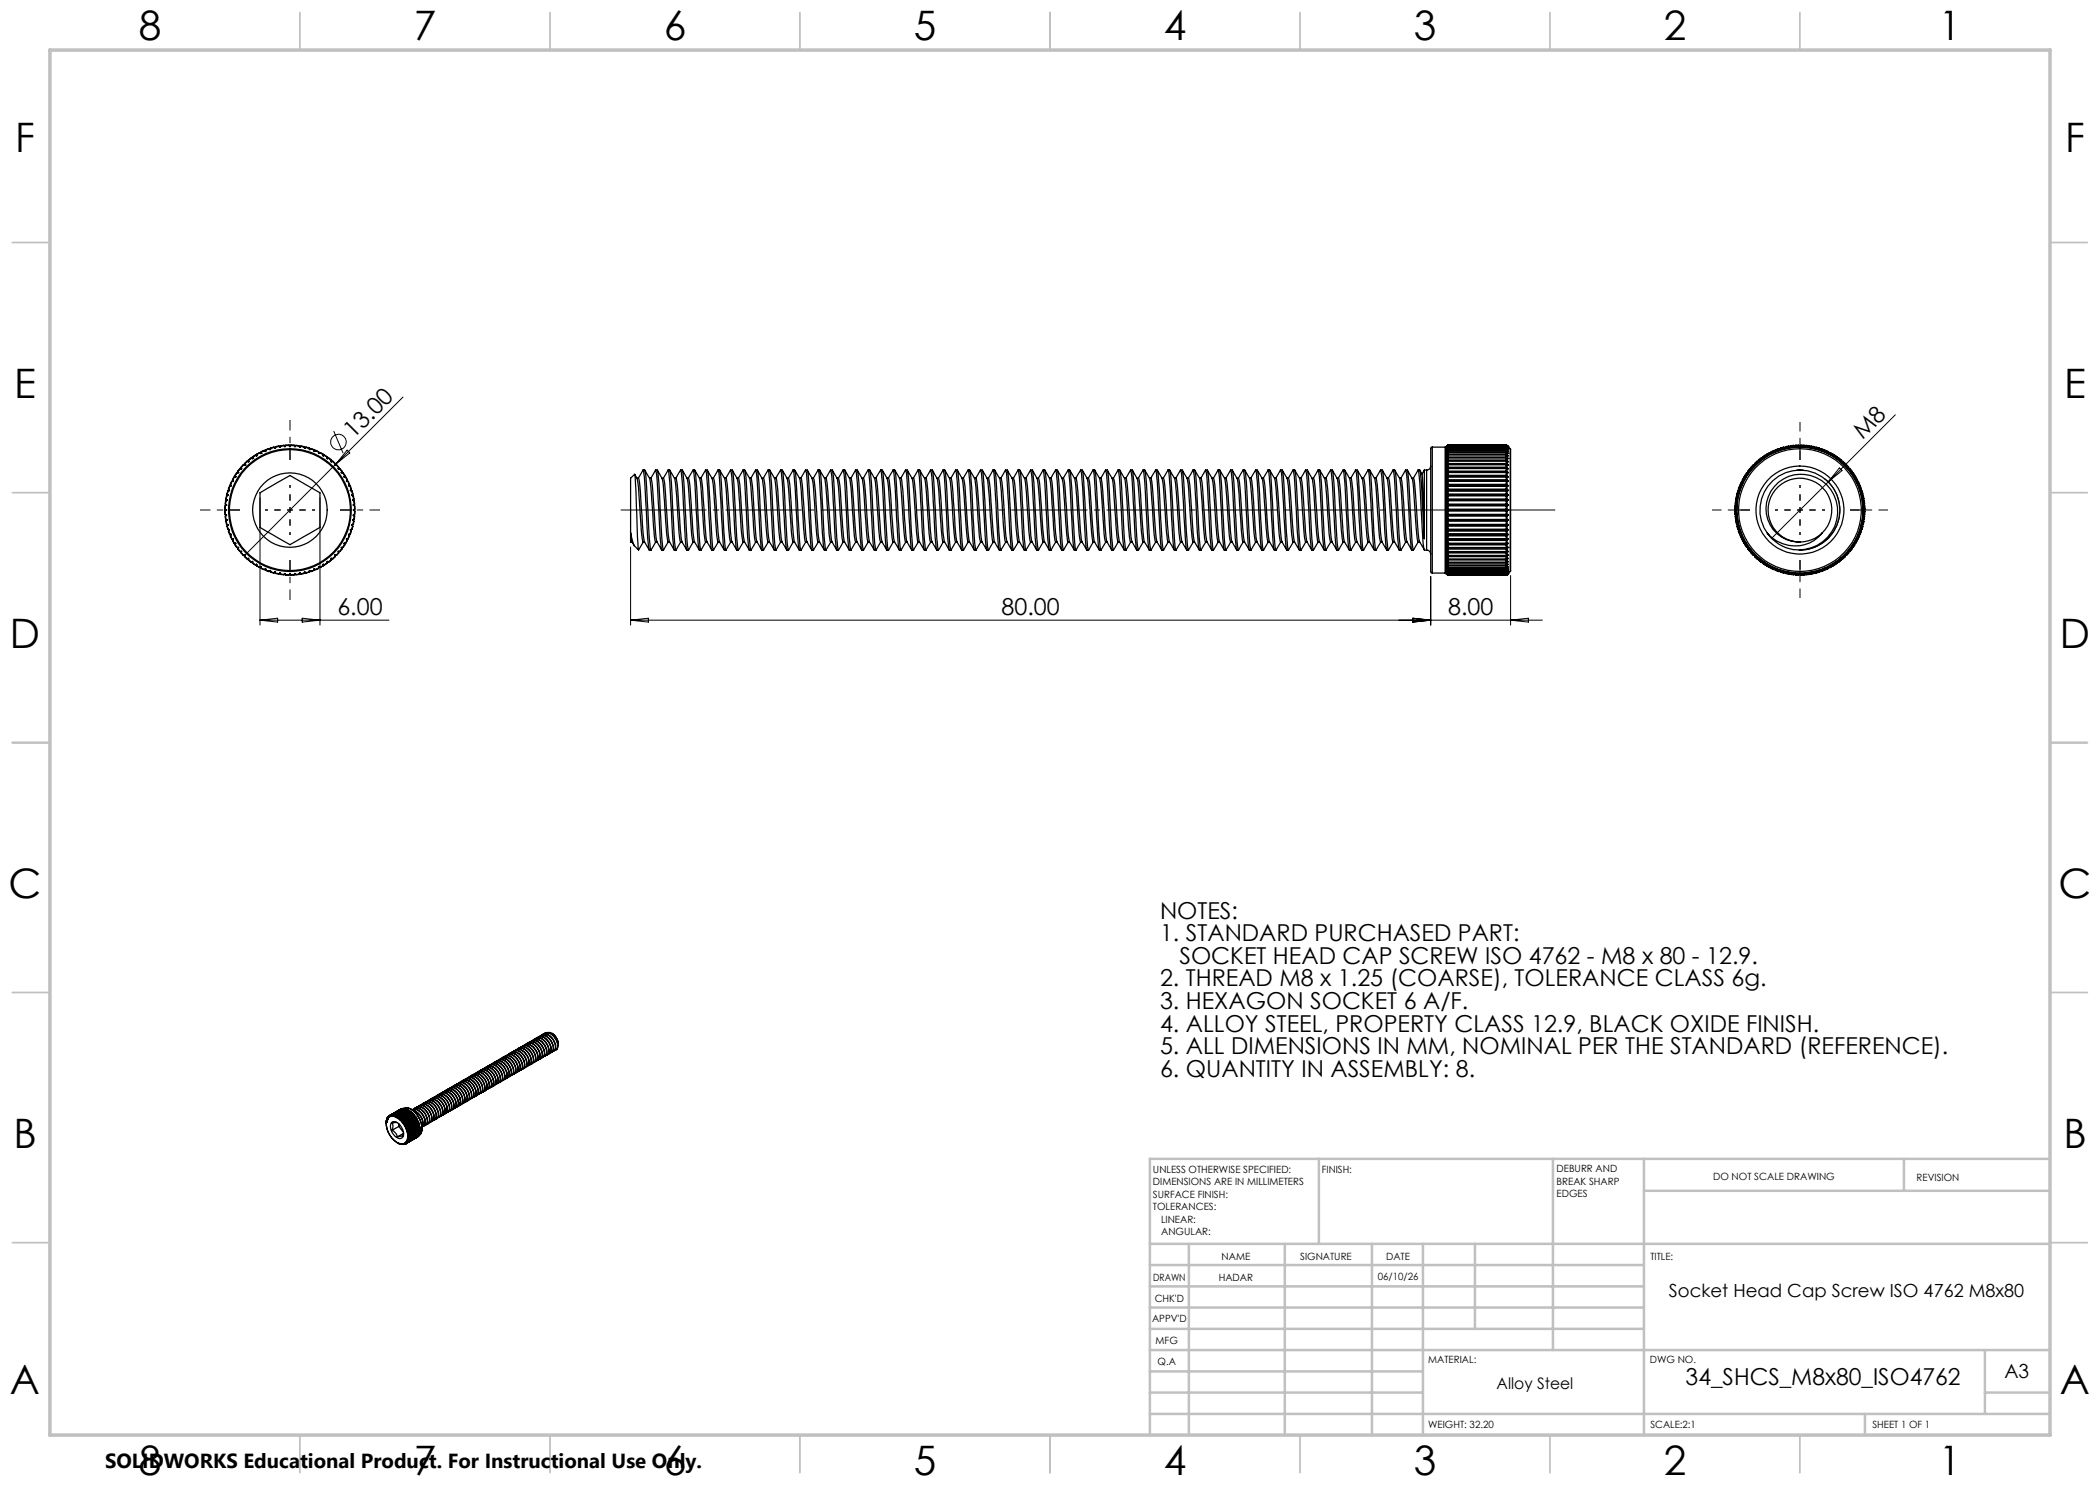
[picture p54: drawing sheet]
<svg xmlns="http://www.w3.org/2000/svg" width="420mm" height="297mm" viewBox="0 0 420 297" stroke-linecap="round" stroke-linejoin="round" font-family="sans-serif">
<defs><g id="words">
<g font-size="8.1">
<text x="27.7" y="8">8</text>
<text x="82.7" y="8">7</text>
<text x="132.7" y="8">6</text>
<text x="182.7" y="8">5</text>
<text x="232.7" y="8">4</text>
<text x="282.7" y="8">3</text>
<text x="332.7" y="8">2</text>
<text x="387.7" y="8">1</text>
<text x="3" y="30.4">F</text>
<text x="413" y="30.4">F</text>
<text x="2.8" y="79.6">E</text>
<text x="412.8" y="79.6">E</text>
<text x="2" y="129.6">D</text>
<text x="412" y="129.6">D</text>
<text x="1.7" y="179.6">C</text>
<text x="411.7" y="179.6">C</text>
<text x="2.7" y="229.6">B</text>
<text x="412.7" y="229.6">B</text>
<text x="2" y="278.9">A</text>
<text x="412" y="278.9">A</text>
<text x="27.7" y="295">8</text>
<text x="82.7" y="295">7</text>
<text x="132.7" y="295">6</text>
<text x="182.7" y="295">5</text>
<text x="232.7" y="295">4</text>
<text x="282.7" y="295">3</text>
<text x="332.7" y="295">2</text>
<text x="387.7" y="295">1</text>
</g>
<g font-size="4.7">
<text x="70.7" y="87.8" transform="rotate(-45 70.7 87.8)">13.00</text>
<text x="372.6" y="88" transform="rotate(-45 372.6 88)">M8</text>
<text x="67.5" y="123">6.00</text>
<text x="200.3" y="123">80.00</text>
<text x="289.6" y="123">8.00</text>
<text x="232" y="183.7">NOTES:</text>
<text x="232" y="188.2">1. STANDARD PURCHASED PART:</text>
<text x="232" y="197.3">2. THREAD M8 x 1.25 (COARSE), TOLERANCE CLASS 6g.</text>
<text x="235.9" y="192.8">SOCKET HEAD CAP SCREW ISO 4762 - M8 x 80 - 12.9.</text>
<text x="232" y="201.8">3. HEXAGON SOCKET 6 A/F.</text>
<text x="232" y="206.3">4. ALLOY STEEL, PROPERTY CLASS 12.9, BLACK OXIDE FINISH.</text>
<text x="232" y="210.9">5. ALL DIMENSIONS IN MM, NOMINAL PER THE STANDARD (REFERENCE).</text>
<text x="232" y="215.4">6. QUANTITY IN ASSEMBLY: 8.</text>
<text x="337.1" y="277">34_SHCS_M8x80_ISO4762</text>
</g>
<text font-size="4.1" x="21" y="293.7">SOLIDWORKS Educational Product. For Instructional Use Only.</text>
<text font-size="3.9" x="400.9" y="275.5">A3</text>
<text font-size="3.6" x="333.8" y="259.4">Socket Head Cap Screw ISO 4762 M8x80</text>
<text font-size="3.2" x="299.3" y="277.9">Alloy Steel</text>
<g font-size="2">
<text x="230.6" y="234.6">UNLESS OTHERWISE SPECIFIED:</text>
<text x="230.6" y="237.1">DIMENSIONS ARE IN MILLIMETERS</text>
<text x="230.6" y="239.6">SURFACE FINISH:</text>
<text x="264.4" y="234.6">FINISH:</text>
<text x="311.3" y="234.5">DEBURR AND</text>
<text x="311.3" y="237">BREAK SHARP</text>
<text x="311.3" y="239.5">EDGES</text>
<text x="342.6" y="236">DO NOT SCALE DRAWING</text>
<text x="383.3" y="236.2">REVISION</text>
<text x="230.6" y="242.1">TOLERANCES:</text>
<text x="232.2" y="244.6">LINEAR:</text>
<text x="232.2" y="247.1">ANGULAR:</text>
<text x="244.3" y="252">NAME</text>
<text x="260" y="251.9">SIGNATURE</text>
<text x="277.2" y="251.9">DATE</text>
<text x="330.1" y="251.9">TITLE:</text>
<text x="230.6" y="256.1">DRAWN</text>
<text x="243.7" y="256.1">HADAR</text>
<text x="275.6" y="255.9">06/10/26</text>
<text x="230.9" y="260.3">CHK'D</text>
<text x="230.4" y="264.4">APPV'D</text>
<text x="231.1" y="268.8">MFG</text>
<text x="231.5" y="273">Q.A</text>
<text x="285.6" y="272.5">MATERIAL:</text>
<text x="330" y="272.5">DWG NO.</text>
<text x="285.6" y="285.5">WEIGHT: 32.20</text>
<text x="330.1" y="285.6">SCALE:2:1</text>
<text x="374.5" y="285.6">SHEET 1 OF 1</text>
</g>
</g></defs>
<g fill="none" stroke="#000" stroke-width=".25">
<path d="M45.2 99.9l.2 .1-.2 .2M45.4 99.1l-.2 .8M45.4 98.8l.2 .3h-.2M45.6 98.2l-.2 .6M45.7 97.9l.2 .1M45.9 98.1l-.3 .1M45.9 98v.1M46 97.2l-.3 .7M46.1 96.9l.1 .3h-.2M46.4 96.3l-.3 .6M46.5 96l.2 .3h-.3M46.9 95.4l-.4 .6"/>
<path d="M47 95.1l.2 .3h-.3M47.4 94.5l-.4 .6M47.6 94.3l.1 .2h-.3M48 93.7l-.4 .6M48.3 93.5v.3l-.3-.1M48.8 93l-.5 .5M48.8 93h.2M48.8 93l-.3 .1-.2 .4M48.9 92.8l.1 .2M49 93h.1M49.5 92.3l-.6 .5M49.7 92.1v.3l-.2-.1"/>
<path d="M50.3 91.6l-.6 .5M50.3 91.6l.3 .1M50.3 91.6l-.6 .4v.1M50.5 91.5l.1 .2M50.6 91.7h.1M51.1 91.1l-.6 .4M51.4 90.9v.3l-.3-.1M52 98.6l6-3.5 4.7 2.7 1.3 .8v6.9l-6 3.4-4.8-2.7-1.2-.7zM52 90.6l-.6 .3M52 90.6l.2 .1M52.2 90.7h.1M52.2 90.4v.3"/>
<path d="M52.9 90.1l-.7 .3M52.9 90.1l-.3 .1-.4 .2M53.2 90l-.1 .3-.2-.2M53.8 89.8l-.6 .2M54.1 89.7l-.1 .3-.2-.2M54.8 89.5l-.7 .2M54.8 89.5l-.1-.1-.6 .3M55.1 89.4l-.1 .3-.2-.2M55.8 89.3l-.7 .1M55.8 89.3h-.7v.1M56.1 89.2l-.1 .3-.2-.2M56.8 89.1l-.7 .1"/>
<path d="M57.1 89.1l-.1 .3-.2-.3M57.1 89.1h.7M57.1 89.1l.7-.1v.1M57.8 89.1l.2 .2 .1-.2M58.1 89.1h.7M58.1 89.1l.1-.1 .6 .1M58.8 89.1l.1 .3 .2-.3M59.1 89.1l.8 .1M59.9 89.2l.1 .3 .1-.2M60.1 89.3l.8 .1M60.1 89.3h.8v.1M60.9 89.4v.3l.2-.2"/>
<path d="M61.1 89.5l.7 .2M61.1 89.5l.2-.1 .5 .3M61.8 89.7l.1 .3 .2-.2M62.1 89.8l.7 .2M62.8 90l.1 .3 .2-.2M63.1 90.1l.6 .3M63.7 90.4l.1 .3 .2-.1M64 90.6l.6 .3M64.6 90.9v.3l.3-.1M64.9 91.1l.6 .4M65.5 91.5l-.1 .3 .3-.2M65.7 91.6l.6 .5"/>
<path d="M65.7 91.6l.6 .4v.1M66.3 92.1v.3l.2-.1M66.5 92.3l.5 .5M67 92.8v.3l.2-.1M67.2 93l.5 .5M67.7 93.5l-.1 .3 .3-.1M67.9 93.7l.5 .6M68.4 94.3l-.2 .2h.3M68.5 94.5l.4 .6M68.5 94.5h.1l.3 .6M68.9 95.1l-.1 .3h.3M69.1 95.4l.3 .6"/>
<path d="M69.4 96l-.1 .3h.3M69.6 96.3l.3 .6M69.9 96.9l-.2 .3h.3M70 97.2l.2 .7M70.2 97.9l-.1 .2 .2 .1M70.3 98.2l.2 .6M70.3 98.2h.1l.1 .6M70.5 98.8l-.2 .3h.3M70.6 99.1l.1 .8M70.7 99.9l-.2 .1 .3 .2M126.9 94.9l.5 .7h.3M126.9 94.9l.3 3 .3 9.6 .2 2.5"/>
<path d="M126.9 94.9l-.8 .7v11M127.4 95.7l.3 1.8 .6 8.8 .3 2.1M127.7 95.7a23.4 23.4 0 0 1 .6 5.9l.4 5.4a4.6 4.6 0 0 0 1.2 3M128.6 94l-.9 1.6M128.6 94a109.7 109.7 0 0 1 .9 12.4l.3 3.5 .1 .1h.3M128.6 94h.3a109.7 109.7 0 0 1 .9 12.4l.4 3.6M128.6 94v.1M129 94l.9 1.7M129.9 95.6h.3M129.9 95.7l.6 5.6a38 38 0 0 0 .6 7.1M130.2 95.7l.3 1.2 .3 5.4a30.3 30.3 0 0 0 .6 6.1l.9 1.6M131.1 94l-.9 1.6"/>
<path d="M131.1 94a109.8 109.8 0 0 1 .9 12.4l.3 3.5 .1 .1h.3M131.1 94h.3a97.5 97.5 0 0 1 .8 11.1l.5 4.9M131.1 94v.1M131.5 94l.9 1.7 .3-.1M132.4 95.7l.2 1.2 .7 9.7 .3 1.8M132.7 95.6a55.3 55.3 0 0 1 .8 8.6l.2 2.9a3.4 3.4 0 0 0 .7 2.1l.4 .8M133.6 94l-.9 1.6M133.6 94a109.7 109.7 0 0 1 .9 12.4l.3 3.5 .1 .1h.3M133.6 94h.3a97.6 97.6 0 0 1 .8 11.1l.2 3.6 .3 1.3M133.6 94v.1M133.9 94l1 1.7 .3-.1M134.9 95.7l.4 3.4 .5 7.6 .3 1.7"/>
<path d="M135.2 95.7a20.7 20.7 0 0 1 .5 5.5l.5 5.8a3.4 3.4 0 0 0 .7 2.2l.4 .8M136.1 94l-.9 1.6M136.1 94a97.6 97.6 0 0 1 .8 11.1l.4 4.8 .1 .1h.3M136.1 94h.4a97.6 97.6 0 0 1 .7 11.1l.2 3.6 .3 1.3M136.1 94v.1M136.5 94l.9 1.6 .3 .1 .3 1.7 .3 3.6a46.1 46.1 0 0 0 .6 7.4l.9 1.6M137.4 95.7l.3 1.8 .7 9.7 .2 1.2M138.6 94l-.9 1.6M138.6 94a97.6 97.6 0 0 1 .8 11.1l.4 4.8 .1 .1h.3M138.6 94h.3a83.3 83.3 0 0 1 .8 11.1l.3 4.3 .2 .6M138.6 94v.1M139 94l.9 1.7"/>
<path d="M139.9 95.6l.3 .1 .3 1.8 .7 9.7a2.82 2.82 0 0 0 .7 2l.4 .8M139.9 95.7l.3 1.4 .3 5.5a24.7 24.7 0 0 0 .6 5.8M141.1 94l-.9 1.6M141.1 94a83.3 83.3 0 0 1 .8 11.1l.3 4.3 .2 .6h.3M141.1 94h.3a60.3 60.3 0 0 1 .7 9.6l.4 5.1 .2 1.3M141.1 94v.1M141.5 94l.9 1.6 .3 .1a42.3 42.3 0 0 1 .7 7.1l.2 3.7a5.2 5.2 0 0 0 1.3 3.5M142.4 95.7l.2 1.1 .4 5.2a32.5 32.5 0 0 0 .6 6.4M143.6 94l-.9 1.6M143.6 94a60.3 60.3 0 0 1 .7 9.6l.4 5.8 .2 .6h.3M143.6 94h.3a109.7 109.7 0 0 1 .9 12.4l.2 3 .2 .6M143.6 94v.1"/>
<path d="M144 94l.9 1.6h.3l.1 .2 .3 3.2 .5 7.6a4.7 4.7 0 0 0 1.3 3.4M144.9 95.7l.3 2.3 .3 3.8a34.1 34.1 0 0 0 .6 6.6M146.1 94l-.9 1.6M146.1 94a109.8 109.8 0 0 1 .9 12.4l.3 3.5 .4 .1M146.1 94h.3a109.7 109.7 0 0 1 .9 12.4l.4 3.6M146.1 94v.1M146.5 94l.9 1.7M147.4 95.6h.3M147.4 95.7l.3 1.5 .2 3.4a41.8 41.8 0 0 0 .7 7.8M147.7 95.7l.3 1.2 .7 10.4a4.3 4.3 0 0 0 1.2 2.7M148.6 94l-.9 1.6M148.6 94a109.7 109.7 0 0 1 .9 12.4l.3 3.5 .1 .1h.3"/>
<path d="M148.6 94h.3a109.8 109.8 0 0 1 .9 12.4l.4 3.6M148.6 94v.1M149 94l.9 1.7M149.9 95.6h.3M149.9 95.7l.3 1.6 .6 9.3 .3 1.8M150.2 95.7a94.7 94.7 0 0 1 1 11.3 4.8 4.8 0 0 0 1.1 3M151.1 94l-.9 1.6M151.1 94a109.7 109.7 0 0 1 .9 12.4l.3 3.5 .1 .1h.3M151.1 94h.3a97.6 97.6 0 0 1 .8 11.1l.2 3.6 .3 1.3M151.1 94v.1M151.5 94l.9 1.7M152.4 95.7l.3 1.9 .5 7.7a7.2 7.2 0 0 0 .5 3.1l-1 1.6"/>
<path d="M152.4 95.6h.3M152.7 95.7l.3 1.2 .7 10.5 .2 1 .9 1.6M153.6 94l-.9 1.6M153.6 94a97.6 97.6 0 0 1 .8 11.1l.4 4.8 .1 .1h.3M153.6 94h.4a97.6 97.6 0 0 1 .7 11.1l.2 3.6 .3 1.3M153.6 94v.1M154 94l.9 1.6 .4 .2 .1 .4 .7 10.4a5 5 0 0 0 1.2 3.4M154.9 95.7l.3 1.9 .6 8.8 .2 1.5 .1 .5M156.1 94l-.9 1.6M156.1 94a97.5 97.5 0 0 1 .8 11.1l.4 4.8 .1 .1h.3M156.1 94h.3a83.3 83.3 0 0 1 .8 11.1l.2 3.6 .3 1.3M156.1 94v.1"/>
<path d="M156.5 94l.9 1.6h.3a53.6 53.6 0 0 1 .8 9l.1 2.1a4.7 4.7 0 0 0 1.2 3.3M157.4 95.7l.3 1.9 .6 8.9 .3 1.9M158.6 94l-.9 1.7M158.6 94a83.3 83.3 0 0 1 .8 11.1l.4 4.8 .1 .1h.3M158.6 94h.3a60.3 60.3 0 0 1 .7 9.6l.3 5.1 .3 1.3M158.6 94v.1M159 94l.9 1.6h.3l.1 .2 .8 11.1a4.5 4.5 0 0 0 1.2 3.1M159.9 95.7l.5 4.6a54.9 54.9 0 0 0 .7 8.1h.3M161.1 94l-.9 1.6M161.1 94a60.3 60.3 0 0 1 .7 9.6l.4 5.8 .2 .6h.3M161.1 94h.3a60.3 60.3 0 0 1 .7 9.6l.4 5.1 .2 1.3M161.1 94v.1"/>
<path d="M161.5 94l.9 1.6 .3 .1a47.8 47.8 0 0 1 .7 8l.3 3.3a4.9 4.9 0 0 0 1.2 3M162.4 95.7l.3 1.4 .6 9.4 .3 1.9M163.6 94l-.9 1.6M163.6 94a60.3 60.3 0 0 1 .7 9.6l.4 5.8 .2 .6h.3M163.6 94h.3a109.8 109.8 0 0 1 .9 12.4l.4 3.6M163.6 94v.1M164 94l.9 1.7 .3-.1M164.9 95.7l.5 5a48.7 48.7 0 0 0 .7 7.7M165.2 95.7l.2 .9 .2 1.9 .6 8.7a4.2 4.2 0 0 0 1.2 2.8M166.1 94l-.9 1.6M166.1 94a109.7 109.7 0 0 1 .9 12.4l.3 3.5 .1 .1h.3M166.1 94h.3a109.7 109.7 0 0 1 .9 12.4l.4 3.6"/>
<path d="M166.1 94v.1M166.5 94l.4 .9a4.7 4.7 0 0 1 .8 3.2l.3 4.6a24.3 24.3 0 0 0 .6 5.7M167.4 95.6h.3M167.7 95.7a49.2 49.2 0 0 1 .8 8.4l.1 2.3a5.1 5.1 0 0 0 1.2 3.6M168.6 94l-.9 1.6M168.6 94a109.7 109.7 0 0 1 .9 12.4l.3 3.5 .1 .1h.3M168.6 94h.3a97.6 97.6 0 0 1 .8 11.1l.5 4.9M168.6 94v.1M169 94l.9 1.7 .3-.1M169.9 95.7a33.7 33.7 0 0 1 .6 6.5 32.8 32.8 0 0 0 .6 6.2h.3M170.2 95.7a63.9 63.9 0 0 1 .8 9.1l.1 1.3a5.5 5.5 0 0 0 1.2 3.9M171.1 94l-.9 1.6"/>
<path d="M171.1 94a97.5 97.5 0 0 1 .8 11.1l.4 4.8 .1 .1h.3M171.1 94h.3a97.6 97.6 0 0 1 .8 11.1l.2 3.6 .3 1.3M171.1 94v.1M171.4 94l1 1.7 .3-.1M172.4 95.7a57 57 0 0 1 .7 8.4l.3 2.9a1.67 1.67 0 0 0 .3 1.4l-1 1.6M172.7 95.7a62.2 62.2 0 0 1 .8 9.1l.1 1.3a5.7 5.7 0 0 0 1.2 3.9M173.6 94l-.9 1.6M173.6 94a97.6 97.6 0 0 1 .8 11.1l.4 4.8 .1 .1h.3M173.6 94h.4a97.5 97.5 0 0 1 .7 11.1l.2 3.6 .3 1.3M173.6 94v.1M174 94l.9 1.6h.3l.1 .2 .8 11.1a5.1 5.1 0 0 0 1.2 3.1M174.9 95.7l.4 2.5 .5 7.8 .1 1.7 .2 .7"/>
<path d="M176.1 94l-.9 1.6M176.1 94a97.6 97.6 0 0 1 .8 11.1l.4 4.8 .1 .1h.3M176.1 94h.3a83.3 83.3 0 0 1 .8 11.1l.3 4.3 .2 .6M176.1 94v.1M176.5 94l.9 1.7M177.4 95.6l.4 .1 .1 .9 .8 10.5a3.4 3.4 0 0 0 .7 2.1l.4 .8M177.4 95.7l.3 1.7 .6 9.3 .3 1.7M178.6 94l-.9 1.6M178.6 94a83.3 83.3 0 0 1 .8 11.1l.3 4.3 .2 .6h.3M178.6 94h.3a60.3 60.3 0 0 1 .7 9.6l.4 5.1 .2 1.3M178.6 94v.1M179 94l.9 1.6 .3 .1 .1 .2 .9 10.8a4.7 4.7 0 0 0 1.2 3.3"/>
<path d="M179.9 95.7l.4 3.4a71.3 71.3 0 0 0 .8 9.3M181.1 94l-.9 1.6M181.1 94a60.3 60.3 0 0 1 .7 9.6l.4 5.8 .2 .6h.3M181.1 94h.3a109.7 109.7 0 0 1 .9 12.4l.2 3 .2 .6M181.1 94v.1M181.5 94l.9 1.6 .4 .1v.4l.9 11.1a2.88 2.88 0 0 0 .7 2l.5 .8M182.4 95.7l.5 4.9a39.4 39.4 0 0 0 .7 7.8M183.6 94l-.9 1.6M183.6 94a109.8 109.8 0 0 1 .9 12.4l.3 3.5 .4 .1M183.6 94h.3a109.8 109.8 0 0 1 .9 12.4l.4 3.6M183.6 94v.1M184 94l.9 1.7"/>
<path d="M184.9 95.6h.3M184.9 95.7l.3 1.9 .6 9 .3 1.8M185.2 95.7l.2 .6 .2 1.8 .6 8.8a4.6 4.6 0 0 0 1.2 3.1M186.1 94l-.9 1.6M186.1 94a109.7 109.7 0 0 1 .9 12.4l.3 3.5 .1 .1h.3M186.1 94h.3a109.8 109.8 0 0 1 .9 12.4l.4 3.6M186.1 94v.1M186.5 94l.9 1.7 .3-.1M187.4 95.7l.5 4.8a49 49 0 0 0 .7 7.9M187.7 95.7a2.81 2.81 0 0 1 .3 1.8l.6 8.9 .3 1.9M188.6 94l-.9 1.6M188.6 94a109.8 109.8 0 0 1 .9 12.4l.3 3.5 .1 .1h.3"/>
<path d="M188.6 94h.3a97.5 97.5 0 0 1 .8 11.1l.2 3.6 .3 1.3M188.6 94v.1M189 94l.9 1.7 .3-.1M189.9 95.7a53 53 0 0 1 .7 8l.3 3.9 .2 .8M190.2 95.7a72.3 72.3 0 0 1 .9 10.7l.3 1.9M191.1 94l-.9 1.6M191.1 94a97.5 97.5 0 0 1 .8 11.1l.4 4.8 .1 .1h.3M191.1 94h.4a97.6 97.6 0 0 1 .7 11.1l.2 3.6 .3 1.3M191.1 94v.1M191.5 94l.9 1.7M192.4 95.6l.3 .1a87 87 0 0 1 .9 10.6l.1 1a3 3 0 0 0 .7 1.9l.4 .8M192.4 95.7l.4 3.1a74.4 74.4 0 0 0 .8 9.6"/>
<path d="M193.6 94l-.9 1.6M193.6 94a97.6 97.6 0 0 1 .8 11.1l.4 4.8 .1 .1h.3M193.6 94h.3a83.3 83.3 0 0 1 .8 11.1l.2 3.6 .3 1.3M193.6 94v.1M194 94l.9 1.7M194.9 95.6h.3l.2 .8 .7 10.1 .3 1.8M194.9 95.7l.3 1.8 .7 9.7 .2 1.2M196.1 94l-.9 1.6M196.1 94a83.3 83.3 0 0 1 .8 11.1l.4 4.8 .1 .1h.3M196.1 94h.3a60.3 60.3 0 0 1 .7 9.6l.3 5.1 .3 1.3M196.1 94v.1M196.5 94l.9 1.6 .4 .2 .2 2.1 .6 8.4a5.3 5.3 0 0 0 1.2 3.7"/>
<path d="M197.4 95.7l.4 3 .6 8.7 .2 1M198.6 94l-.9 1.7M198.6 94a60.3 60.3 0 0 1 .7 9.6l.4 5.8 .2 .6h.3M198.6 94h.3a109.8 109.8 0 0 1 .9 12.4l.2 3 .2 .6M198.6 94v.1M199 94l.9 1.6h.3a76.8 76.8 0 0 1 .9 10.6 5.8 5.8 0 0 0 1.3 3.8M199.9 95.7l.4 2.6 .4 7 .4 3.1M201.1 94l-.9 1.6M201.1 94a60.3 60.3 0 0 1 .7 9.6l.4 5.8 .2 .6h.3M201.1 94h.3a109.8 109.8 0 0 1 .9 12.4l.4 3.6M201.1 94v.1M201.5 94l.9 1.7"/>
<path d="M202.4 95.6h.3M202.4 95.7l.5 4.3 .3 5.8 .4 2.6M202.7 95.7a6.4 6.4 0 0 1 .4 2.8l.6 8.5a4.5 4.5 0 0 0 1.2 3M203.6 94l-.9 1.6M203.6 94a109.8 109.8 0 0 1 .9 12.4l.3 3.5 .1 .1h.3M203.6 94h.3a109.7 109.7 0 0 1 .9 12.4l.4 3.6M203.6 94v.1M204 94l.9 1.7 .3-.1M204.9 95.7l.4 2.8 .5 7.8 .3 2.1M205.2 95.7a98.3 98.3 0 0 1 1 11.4 3.2 3.2 0 0 0 .7 2.1l.4 .8M206.1 94l-.9 1.6M206.1 94a109.7 109.7 0 0 1 .9 12.4l.3 3.5 .1 .1h.3"/>
<path d="M206.1 94h.3a97.6 97.6 0 0 1 .8 11.1l.5 4.9M206.1 94v.1M206.5 94l.9 1.7 .3-.1M207.4 95.7a53.5 53.5 0 0 1 .7 8.4l.4 3.6 .1 .7M207.7 95.7a55.2 55.2 0 0 1 .8 9.2l.2 2.7a2.55 2.55 0 0 0 .7 1.6l.4 .8M208.6 94l-.9 1.6M208.6 94a97.6 97.6 0 0 1 .8 11.1l.4 4.8 .1 .1h.3M208.6 94h.4a97.5 97.5 0 0 1 .7 11.1l.2 3.6 .3 1.3M208.6 94v.1M209 94l.9 1.7 .3-.1M209.9 95.7a96 96 0 0 1 .9 10.9l.3 1.8M210.2 95.7l.2 1.1 .8 10.5a2.71 2.71 0 0 0 .7 1.9l.4 .8"/>
<path d="M211.1 94l-.9 1.6M211.1 94a97.6 97.6 0 0 1 .8 11.1l.4 4.8 .1 .1h.3M211.1 94h.3a83.3 83.3 0 0 1 .8 11.1l.2 3.6 .3 1.3M211.1 94v.1M211.5 94l.9 1.6 .3 .1a60.4 60.4 0 0 1 .8 9.4l.1 1.8a5 5 0 0 0 1.2 3.1M212.4 95.7l.3 2.1 .3 4a28.2 28.2 0 0 0 .6 6.6M213.6 94l-.9 1.6M213.6 94a97.5 97.5 0 0 1 .8 11.1l.4 4.8 .1 .1h.3M213.6 94h.3a83.3 83.3 0 0 1 .8 11.1l.3 4.3 .2 .6M213.6 94v.1M214 94l.9 1.6 .3 .1a35.5 35.5 0 0 1 .6 6.6l.4 4.8a3 3 0 0 0 .7 2.1l.4 .8M214.9 95.7l.4 3.6 .5 7.6 .3 1.5"/>
<path d="M216.1 94l-.9 1.6M216.1 94a83.3 83.3 0 0 1 .8 11.1l.3 4.3 .2 .6h.3M216.1 94h.3a60.3 60.3 0 0 1 .7 9.6l.4 5.1 .2 1.3M216.1 94v.1M216.5 94l.9 1.6h.3l.2 .9 .8 10.7a4.2 4.2 0 0 0 1.2 2.8M217.4 95.7l.4 2.6 .5 8.3 .3 1.8M218.6 94l-.9 1.6M218.6 94a60.3 60.3 0 0 1 .7 9.6l.4 5.8 .2 .6h.3M218.6 94h.3a109.7 109.7 0 0 1 .9 12.4l.2 3 .2 .6M218.6 94v.1M219 94l.9 1.7M219.9 95.6h.3l.2 .8 .8 10.9a2.84 2.84 0 0 0 .7 1.9l.5 .8"/>
<path d="M219.9 95.7l.4 3.3 .5 7.6 .3 1.8M221.1 94l-.9 1.6M221.1 94a109.7 109.7 0 0 1 .9 12.4l.3 3.5 .4 .1M221.1 94h.3a109.8 109.8 0 0 1 .9 12.4l.4 3.6M221.1 94v.1M221.5 94l.9 1.7M222.4 95.6h.3M222.4 95.7l.3 1.9 .7 9.7 .2 1.1M222.7 95.7a39 39 0 0 1 .7 7.3l.2 3.6a4.9 4.9 0 0 0 1.3 3.4M223.6 94l-.9 1.6M223.6 94a109.8 109.8 0 0 1 .9 12.4l.3 3.5 .1 .1h.3M223.6 94h.3a109.7 109.7 0 0 1 .9 12.4l.4 3.6"/>
<path d="M223.6 94v.1M224 94l.9 1.7 .3-.1M224.9 95.7l.6 5.8a34.1 34.1 0 0 0 .6 6.9M225.2 95.7a78.3 78.3 0 0 1 .9 10.7 5.6 5.6 0 0 0 1.2 3.6M226.1 94l-.9 1.6M226.1 94a109.8 109.8 0 0 1 .9 12.4l.3 3.5 .1 .1h.3M226.1 94h.3a97.6 97.6 0 0 1 .8 11.1l.2 3.6 .3 1.3M226.1 94v.1M226.5 94l.9 1.7 .3-.1M227.4 95.7l.3 1.8 .6 8.9 .3 2M227.7 95.7v-.1a69.4 69.4 0 0 1 .8 9.4l.1 1.3a4.1 4.1 0 0 0 .8 3l.4 .7M228.6 94l-.9 1.6"/>
<path d="M228.6 94a97.5 97.5 0 0 1 .8 11.1l.4 4.8 .1 .1h.3M228.6 94h.4a97.6 97.6 0 0 1 .7 11.1l.2 3.6 .3 1.3M228.6 94v.1M229 94l.9 1.7M229.9 95.6l.3 .1a82.1 82.1 0 0 1 .9 10.6 5.3 5.3 0 0 0 1.2 3.7M229.9 95.7l.3 1.4 .3 5.4a21.6 21.6 0 0 0 .6 5.9M231.1 94l-.9 1.6M231.1 94a97.6 97.6 0 0 1 .8 11.1l.4 4.8 .1 .1h.3M231.1 94h.3a83.3 83.3 0 0 1 .8 11.1l.2 3.6 .3 1.3M231.1 94v.1M231.5 94l.9 1.6 .4 .2 .1 .5 .8 10.9a2.83 2.83 0 0 0 .7 2l.4 .8M232.4 95.7l.2 1.1 .4 5.2a31.4 31.4 0 0 0 .6 6.4"/>
<path d="M233.6 94l-.9 1.6M233.6 94a83.3 83.3 0 0 1 .8 11.1l.4 4.8 .1 .1h.3M233.6 94h.3a60.3 60.3 0 0 1 .7 9.6l.3 5.1 .3 1.3M233.6 94v.1M234 94l.9 1.6 .3 .1a39.4 39.4 0 0 1 .7 7l.2 4.2a4.7 4.7 0 0 0 1.2 3.1M234.9 95.7l.2 1.1 .4 4.7a33 33 0 0 0 .6 6.9M236.1 94l-.9 1.6M236.1 94a60.3 60.3 0 0 1 .7 9.6l.4 5.8 .2 .6h.3M236.1 94h.3a109.8 109.8 0 0 1 .9 12.4l.2 3 .2 .6M236.1 94v.1M236.5 94l.9 1.6h.3l.1 .2 .9 11.5a4.5 4.5 0 0 0 1.2 2.7M237.4 95.7l.2 1.1 .3 4a42.5 42.5 0 0 0 .7 7.6"/>
<path d="M238.6 94l-1 1.7M238.6 94a109.8 109.8 0 0 1 .9 12.4l.2 3 .2 .6h.3M238.6 94h.3a109.7 109.7 0 0 1 .9 12.4l.4 3.6M238.6 94v.1M239 94l.9 1.7 .3-.1M239.9 95.7l.5 4.8a44.1 44.1 0 0 0 .7 7.9M240.2 95.7a49.4 49.4 0 0 1 .7 8.4l.3 2.9a4.6 4.6 0 0 0 1.2 3M241.1 94l-.9 1.6M241.1 94a109.8 109.8 0 0 1 .9 12.4l.3 3.5 .1 .1h.3M241.1 94h.3a109.8 109.8 0 0 1 .9 12.4l.4 3.6M241.1 94v.1M241.5 94l.9 1.7"/>
<path d="M242.4 95.6h.3M242.4 95.7l.5 5a48.7 48.7 0 0 0 .7 7.7M242.7 95.7l.3 1.2 .7 10.3a4.5 4.5 0 0 0 1.1 2.8M243.6 94l-.9 1.6M243.6 94a109.7 109.7 0 0 1 .9 12.4l.3 3.5 .1 .1h.3M243.6 94h.3a97.6 97.6 0 0 1 .8 11.1l.2 3.6 .3 1.3M243.6 94v.1M244 94l.9 1.7M244.9 95.6h.3M244.9 95.7l.5 5.2a44.4 44.4 0 0 0 .7 7.5M245.2 95.7a64.9 64.9 0 0 1 .8 9.6l.2 2a3 3 0 0 0 .7 1.9l.4 .8M246.1 94l-.9 1.6"/>
<path d="M246.1 94a97.6 97.6 0 0 1 .8 11.1l.4 4.8 .1 .1h.3M246.1 94h.4a97.5 97.5 0 0 1 .7 11.1l.2 3.6 .3 1.3M246.1 94v.1M246.5 94l.9 1.7M247.4 95.6h.3M247.4 95.7l.4 2.9 .5 7.7 .3 2.1M247.7 95.6l.3 2 .6 8.9a5.2 5.2 0 0 0 1.2 3.5M248.6 94l-.9 1.6M248.6 94a97.5 97.5 0 0 1 .8 11.1l.4 4.8 .1 .1h.3M248.6 94h.3a83.3 83.3 0 0 1 .8 11.1l.2 3.6 .3 1.3M248.6 94v.1M249 94l.9 1.7 .3-.1a44.4 44.4 0 0 1 .7 7.5l.3 4.4 .2 .8"/>
<path d="M249.9 95.7l.2 1.1 .4 4.6a34.2 34.2 0 0 0 .6 7M251.1 94l-.9 1.6M251.1 94a83.3 83.3 0 0 1 .8 11.1l.4 4.8 .1 .1h.3M251.1 94h.3a83.3 83.3 0 0 1 .8 11.1l.3 4.3 .2 .6M251.1 94v.1M251.5 94l.9 1.7 .3-.1a51.4 51.4 0 0 1 .7 8l.5 4.7M252.4 95.7l.3 2.2 .7 9.6 .2 .9M253.6 94l-.9 1.6M253.6 94a83.3 83.3 0 0 1 .8 11.1l.3 4.3 .2 .6h.3M253.6 94h.3a60.3 60.3 0 0 1 .7 9.6l.4 5.1 .2 1.3M253.6 94v.1M254 94l.9 1.6 .3 .1 .1 .2 .8 10.5a5 5 0 0 0 1.3 3.6"/>
<path d="M254.9 95.7l.3 2.3 .7 9.2 .2 1.2M256.1 94l-.9 1.6M256.1 94a60.3 60.3 0 0 1 .7 9.6l.4 5.8 .2 .6h.3M256.1 94h.3a109.8 109.8 0 0 1 .9 12.4l.2 3 .2 .6M256.1 94v.1M256.5 94l.9 1.7M257.4 95.6l.3 .1 .2 .7 .7 10a5.2 5.2 0 0 0 1.3 3.6M257.4 95.7l.3 1.5 .4 5.5a22.7 22.7 0 0 0 .5 5.7M258.6 94l-.9 1.6M258.6 94a109.7 109.7 0 0 1 .9 12.4l.3 3.5 .4 .1M258.6 94h.3a109.8 109.8 0 0 1 .9 12.4l.4 3.6M258.6 94v.1"/>
<path d="M259 94l.9 1.7M259.9 95.6h.3M259.9 95.7l.2 1.1 .4 5.3a32.8 32.8 0 0 0 .6 6.3h.3M260.2 95.7a68.8 68.8 0 0 1 .9 10.6l.1 .9a4.2 4.2 0 0 0 1.2 2.8M261.1 94l-.9 1.6M261.1 94a109.8 109.8 0 0 1 .9 12.4l.3 3.5 .1 .1h.3M261.1 94h.3a109.7 109.7 0 0 1 .9 12.4l.4 3.6M261.1 94v.1M261.5 94l.9 1.7 .3-.1M262.4 95.7a54.9 54.9 0 0 1 .7 8.6l.4 3.8 .1 .3M262.7 95.7l.3 2 .7 9.7a2.84 2.84 0 0 0 .7 1.8l.4 .8M263.6 94l-.9 1.6"/>
<path d="M263.6 94a109.7 109.7 0 0 1 .9 12.4l.3 3.5 .1 .1h.3M263.6 94h.3a97.6 97.6 0 0 1 .8 11.1l.2 3.6 .3 1.3M263.6 94v.1M263.9 94l1 1.7 .3-.1M264.9 95.7l.4 3.4 .5 7.6a2.32 2.32 0 0 0 .4 1.7l-1 1.6M265.2 95.6a64.6 64.6 0 0 1 .8 9.1l.4 3.7 .9 1.6M266.1 94l-.9 1.6M266.1 94a97.6 97.6 0 0 1 .8 11.1l.4 4.8 .1 .1h.3M266.1 94h.4a97.5 97.5 0 0 1 .7 11.1l.2 3.6 .3 1.3M266.1 94v.1M266.5 94l.9 1.6 .3 .1a102 102 0 0 1 1 11.4 4.6 4.6 0 0 0 1.1 2.9M267.4 95.7a47.6 47.6 0 0 1 .7 7.7l.3 4.3 .2 .7"/>
<path d="M268.6 94l-.9 1.6M268.6 94a97.6 97.6 0 0 1 .8 11.1l.4 4.8 .1 .1h.3M268.6 94h.3a83.3 83.3 0 0 1 .8 11.1l.2 3.6 .3 1.3M268.6 94v.1M269 94l.9 1.7M269.9 95.6l.3 .1 .1 .2 .2 2 .6 8.8a5.2 5.2 0 0 0 1.2 3.3M269.9 95.7l.5 5.2a42.3 42.3 0 0 0 .7 7.5h.3M271.1 94l-.9 1.6M271.1 94a83.3 83.3 0 0 1 .8 11.1l.4 4.8 .1 .1h.3M271.1 94h.3a60.3 60.3 0 0 1 .7 9.6l.4 5.1 .2 1.3M271.1 94v.1M271.5 94l.9 1.7"/>
<path d="M272.4 95.6l.4 .1 .1 1.1 .7 9.7a5.2 5.2 0 0 0 1.2 3.5M272.4 95.7l.3 1.8 .7 9.7 .2 1.2M273.6 94l-.9 1.6M273.6 94a60.3 60.3 0 0 1 .7 9.6l.4 5.8 .2 .6h.3M273.6 94h.3a109.8 109.8 0 0 1 .9 12.4l.2 3 .2 .6M273.6 94v.1M274 94l.9 1.7M274.9 95.6h.3l.1 .2 .1 1.1 .7 9.7a5.2 5.2 0 0 0 1.3 3.4M274.9 95.7l.3 1.4 .3 5.4a27.8 27.8 0 0 0 .6 5.9M276.1 94l-.9 1.6M276.1 94a109.8 109.8 0 0 1 .9 12.4l.2 3 .2 .6h.3M276.1 94h.3a109.7 109.7 0 0 1 .9 12.4l.4 3.6"/>
<path d="M276.1 94v.1M276.5 94l.9 1.7 .3-.1M277.4 95.7l.3 1.9 .7 9.6 .2 1.2M277.7 95.7v-.1a44.9 44.9 0 0 1 .7 7.7l.3 4.3 .2 .7M278.6 94l-1 1.7M278.6 94a109.7 109.7 0 0 1 .9 12.4l.3 3.5 .1 .1h.3M278.6 94h.3a109.8 109.8 0 0 1 .9 12.4l.4 3.6M278.6 94v.1M279 94l.4 .8a4.7 4.7 0 0 1 .8 3.3l.3 4.6a24.3 24.3 0 0 0 .6 5.7M279.9 95.6h.3M280.2 95.7l.4 2.5 .5 8.3 .3 1.8M281.1 94l-.9 1.6"/>
<path d="M281.1 94a109.8 109.8 0 0 1 .9 12.4l.3 3.5 .1 .1h.3M281.1 94h.3a97.5 97.5 0 0 1 .8 11.1l.2 3.6 .3 1.3M281.1 94v.1M281.5 94l.9 1.7 .3-.1a87.9 87.9 0 0 1 .9 10.9l.2 1.7M282.4 95.7l.2 .9 .2 2.4a70.8 70.8 0 0 0 .8 9.4M283.6 94l-1 1.7M283.6 94a97.6 97.6 0 0 1 .8 11.1l.4 4.8 .1 .1h.4M283.6 94h.4a99.6 99.6 0 0 1 .7 11.2l.2 2.5M283.6 94v.1M284 94l.4 .8M284.9 94a2.14 2.14 0 0 0-.4 2l.4 11.7M284.9 94v13.7"/>
<path d="M284.9 94h.4M285.3 94v16M286.1 93.2a.78 .78 0 0 1-.8 .8M286.5 89.4l-.4 .2v24.8l.4 .2M286.5 89.4v25.2M286.5 89.4h2.5M289 89.4v25.2M289.2 89.4h-.2M289.2 89.6h.1M289.2 89.9h.1M289.2 90.2h.1M289.2 89.4v25.3"/>
<path d="M289.2 89.3h.1M289.2 89.4h.1M289.2 90.7h.1M289.2 91.7h.1M289.2 93h.1M289.2 93h.3M289.2 93.7v.1l.3-.1M289.2 94.5v.1l.3-.1M289.2 95.3v.1h.3M289.2 96.2v.1h.3M289.2 97.1v.1M289.2 97.2h.3"/>
<path d="M289.2 98v.1M289.2 98.1l.3 .1M289.2 99v.1M289.2 99.1h.3M289.2 100v.1M289.2 89.3v.1M289.2 92.3h.1M289.2 100h12.4M289.2 99.1h12.4M289.2 99h12.4M289.2 98.1h12.4M289.2 98h12.4"/>
<path d="M289.2 97.2h12.4M289.2 97.1h12.4M289.2 96.2h12.4M289.2 95.3h12.4M289.2 94.5h12.4M289.2 93.7h12.4M289.2 92.3h.2M289.2 91.7h.2M289.2 91.1h.1M289.5 89.1l-.3 .2M289.5 89.1h.1M289.5 89.1v.1"/>
<path d="M289.5 89.2l-.3 .2M289.5 89.3l-.3 .2M289.5 89.3v.1M289.5 89.4l-.3 .2M289.5 89.5l-.3 .1M289.5 89.5v.2M289.5 89.7l-.3 .2M289.5 89.8l-.3 .1M289.5 89.8v.2M289.5 90l-.3 .2M289.5 90.1l-.3 .2M289.5 90.1v.3"/>
<path d="M289.5 90.4l-.3 .3M289.5 90.6l-.3 .1M289.5 90.6v.3M289.5 90.9l-.3 .2M289.5 91.1h-.3M289.5 91.1v.4M289.5 91.5l-.3 .2M289.5 91.6l-.3 .1M289.5 91.6v.5M289.5 92.1l-.3 .2M289.5 92.3h-.3M289.5 92.3v.5"/>
<path d="M289.5 92.8l-.3 .2M289.5 93v.5M289.5 93.5l-.3 .2M289.5 93.7v.6M289.5 94.3l-.3 .2M289.5 94.5v.6M289.5 95.1l-.3 .2M289.5 95.4v.6M289.5 96l-.3 .2M289.5 96.3v.6M289.5 96.9l-.3 .2M289.5 97.2v.7"/>
<path d="M289.5 97.9l-.3 .1M289.5 98.2v.6M289.5 98.8l-.3 .2M289.5 99.1v.8M289.5 99.9l-.3 .1M289.5 99.1l.1 .1M289.5 98.2h.1v.6M289.5 97.2h.1v.6M289.5 96.3h.1M289.5 95.4h.1M289.5 93.7h.1v.5M289.6 99.8l-.1 .1"/>
<path d="M289.6 99.2v.6M289.6 98.8h-.1M289.6 97.8l-.1 .1M289.6 96.9h-.1M289.6 96.3v.6M289.6 96h-.1M289.6 95.4v.6M289.6 95.1h-.1M289.6 94.5h-.1M289.6 94.5v.6M289.6 94.2l-.1 .1M289.6 93.4l-.1 .1"/>
<path d="M289.6 93h-.1M289.6 93v.4M289.6 92.7l-.1 .1M289.6 92.2l-.1 .1M289.6 92.2v.5M289.6 92l-.1 .1M289.6 91.6h-.1M289.6 91.6v.4M289.6 91.4l-.1 .1M289.6 91l-.1 .1M289.6 91v.4M289.6 90.8l-.1 .1"/>
<path d="M289.6 90.5l-.1 .1M289.6 90.5v.3M289.6 90.3l-.1 .1M289.6 90.1h-.1M289.6 90.1v.2M289.6 90h-.1M289.6 89.7l-.1 .1M289.6 89.7v.3M289.6 89.6l-.1 .1M289.6 89.4l-.1 .1M289.6 89.4v.2M289.6 89.3l-.1 .1"/>
<path d="M289.6 89.2l-.1 .1M289.6 89.2v.1M289.6 89.1l-.1 .1M289.6 89.1h-.1M289.6 89.1h.1M289.6 89l-.1 .1M289.6 89h.1M289.6 95.4h11.6M289.6 89.4h11.6M289.6 99.8h11.6M289.6 99.2h11.6M289.6 98.8h11.6"/>
<path d="M289.6 97.8h11.6M289.6 96.9h11.6M289.6 96.3h11.6M289.6 96h11.6M289.6 95.1h11.6M289.6 94.5h11.6M289.6 94.2h11.6M289.6 93.4h11.6M289.6 93h11.6M289.6 92.7h11.6M289.6 92.2h11.6M289.6 92h11.6"/>
<path d="M289.6 91.6h11.6M289.6 91.4h11.6M289.6 91h11.6M289.6 90.8h11.6M289.6 90.5h11.6M289.6 90.3h11.6M289.6 90.1h11.6M289.6 90h11.6M289.6 89.7h11.6M289.6 89.6h11.6M289.6 89.3h11.6M289.6 89.2h11.6"/>
<path d="M289.6 89.1h11.6M289.6 89h11.6M301.2 99.8l.2 .1M301.2 99.2v.6M301.2 98.8h.2M301.2 97.8l.2 .1M301.2 96.9h.2M301.2 96.3v.6M301.2 96.3h.2M301.2 96h.2M301.2 95.4v.6M301.2 95.4h.2"/>
<path d="M301.2 95.1h.2M301.2 94.5v.6M301.2 94.5h.2M301.2 94.2l.2 .1M301.2 93.4l.2 .1M301.2 93v.4M301.2 93h.2M301.2 92.7l.2 .1M301.2 92.2v.5M301.2 92.2l.2 .1M301.2 92l.2 .1M301.2 91.6v.4"/>
<path d="M301.2 91.6h.2M301.2 91.4l.2 .1M301.2 91v.4M301.2 91l.2 .1M301.2 90.8l.2 .1M301.2 90.5v.3M301.2 90.5l.2 .1M301.2 90.3l.2 .1M301.2 90.1v.2M301.2 90.1h.2M301.2 90h.2M301.2 89.7v.3"/>
<path d="M301.2 89.7l.2 .1M301.2 89.6l.2 .1M301.2 89.4v.2M301.2 89.4l.2 .1M301.2 89.3l.2 .1M301.2 89.2v.1M301.2 89.2l.2 .1M301.2 89.1l.2 .1M301.2 89.1h.1M301.2 89.1h.2M301.2 89l.2 .1M301.2 89h.1"/>
<path d="M301.4 99.9l.2 .1M301.4 99.1v.8M301.4 98.8l.2 .2M301.4 98.2v.6M301.4 97.9l.2 .1M301.4 97.2v.7M301.4 96.9l.2 .2M301.4 96.3v.6M301.4 96l.2 .2M301.4 95.4v.6M301.4 95.1l.2 .2M301.4 94.5v.6"/>
<path d="M301.4 94.3l.2 .2M301.4 93.7v.6M301.4 93.5l.2 .2M301.4 93v.5M301.4 93l.2 .1zM301.4 92.8l.2 .2M301.4 92.3v.5M301.4 92.3l.2 .1v-.1M301.4 92.1l.2 .2M301.4 91.6v.5M301.4 91.6l.2 .1M301.4 91.5l.2 .2"/>
<path d="M301.4 91.1v.4M301.4 91.1h.2M301.4 90.9l.2 .2M301.4 90.6v.3M301.4 90.6l.2 .1M301.4 90.4l.2 .3M301.4 90.1v.3M301.4 90.1l.2 .2M301.4 90l.2 .2M301.4 89.8v.2M301.4 89.8l.2 .1M301.4 89.7l.2 .2"/>
<path d="M301.4 89.5v.2M301.4 89.5l.2 .1M301.4 89.4l.2 .2M301.4 89.3v.1M301.4 89.3l.2 .2M301.4 89.2l.2 .2M301.4 89.1v.1M301.4 89.1l.2 .2M301.4 89.1h.1M301.4 99.1l-.2 .1M301.4 98.2h-.2v.6M301.4 97.2h-.2v.6"/>
<path d="M301.4 93.7h-.2v.5M301.4 92.3h.2M301.4 91.7h.2M301.5 91.1h.1M301.5 90.7h.1M301.5 90.2h.1M301.6 89.4h.1M301.6 89.9h.1M301.6 89.6h.1M301.6 100v.1M301.6 99.1h-.2M301.6 99v.1"/>
<path d="M301.6 98.1l-.2 .1M301.6 98v.1M301.6 97.2h-.2M301.6 97.1v.1M301.6 96.2v.1h-.2M301.6 95.3v.1h-.2M301.6 94.5v.1l-.2-.1M301.6 93.7v.1l-.2-.1M301.6 91.7h.1M301.6 90.7h.1M301.6 90.3h.1M301.6 89.5h.1"/>
<path d="M301.6 89.3h.1M301.6 89.3l.4 .4M302 89.7v24.6M347.2 99.9l.3 .1-.3 .2M347.4 99.1l-.2 .8M347.5 98.8l.1 .3h-.2M347.6 98.2l-.1 .6M347.7 97.9l.2 .2-.3 .1M348 97.2l-.3 .7M348 97.2l-.2 .3-.1 .4M348.1 96.9l.2 .3h-.3M348.4 96.3l-.3 .6"/>
<path d="M348.5 96l.2 .3h-.3M348.9 95.4l-.4 .6M348.9 95.4l-.4 .4v.2M349 95.1l.1 .3h-.2M349.4 94.5l-.4 .6M349.6 94.3l.1 .3-.3-.1M350.1 93.7l-.5 .6M350.2 93.5l.1 .3-.2-.1M350.7 93l-.5 .5M350.9 92.8l.1 .3-.3-.1M351.5 92.3l-.6 .5M351.7 92.1v.3l-.2-.1"/>
<path d="M352.3 91.6l-.6 .5M352.3 91.6l-.5 .3-.1 .2M352.5 91.5v.3l-.2-.2M353.1 91.1l-.6 .4M353.3 90.9l.1 .3-.3-.1M354 90.6l-.7 .3M354.3 90.4l-.1 .3-.2-.1M354.9 90.1l-.6 .3M354.9 90.1l-.7 .2 .1 .1M355.2 90l-.1 .3-.2-.2M355.8 89.8l-.6 .2M356.1 89.7v.3l-.3-.2"/>
<path d="M356.8 89.5l-.7 .2M356.8 89.5l-.1-.1-.6 .3M357.1 89.4l-.1 .3-.2-.2M357.8 89.3l-.7 .1M357.8 89.3h-.7v.1M358.1 89.2l-.1 .3-.2-.2M358.8 89.1l-.7 .1M359.1 89.1l-.1 .3-.2-.3M359.1 89.1h.7M359.1 89.1l.7-.1v.1M359.3 94h1.4M359.8 89.1l.1 .2"/>
<path d="M359.9 89.3h.1M360.1 89.1l-.1 .2M360.1 89.1h.8M360.1 89.1l.1-.1 .7 .1M360.9 89.1v.3l.2-.3M361.1 89.1l.7 .1M361.8 89.2l.2 .3 .2-.2M362.2 89.3l.7 .1M362.2 89.3h.5l.2 .1M362.9 89.4v.3l.2-.2M363.1 89.5l.8 .2M363.9 89.7v.3l.2-.2"/>
<path d="M364.1 89.8l.7 .2M364.1 89.8h.3l.4 .2M364.8 90l.1 .3 .2-.2M365.1 90.1l.6 .3M365.1 90.1l.3 .1 .3 .2M365.7 90.4v.3M365.7 90.7h.1M366 90.6l-.3 .1M366 90.6l.6 .3M366.6 90.9v.3l.3-.1M366.9 91.1l.6 .4M367.4 91.7h.1"/>
<path d="M367.5 91.5l-.1 .2M367.7 91.6l-.3 .1M367.7 91.6l.6 .5M367.7 91.6l.6 .4v.1M368.2 92.3h.1M368.3 92.1l-.1 .2M368.5 92.3h-.3M368.5 92.3l.5 .5M368.5 92.3l.5 .3v.2M368.9 93h.1M368.9 93h.3M369 92.8l-.1 .2"/>
<path d="M369.2 93l.5 .5M369.2 93l.2 .1 .3 .4M369.7 93.5l-.1 .3 .3-.1M369.9 93.7l.4 .6M370.3 94.3l-.1 .3 .3-.1M370.5 94.5l.4 .6M370.5 94.5l.3 .3 .1 .3M370.9 95.1l-.1 .3h.3M371.1 95.4l.3 .6M371.4 96l-.1 .3h.3M371.6 96.3l.3 .6M371.9 96.9l-.2 .3h.3"/>
<path d="M372 97.2l.2 .7M372 97.2l.3 .5-.1 .2M372.2 97.9l-.2 .2 .3 .1M372.3 98.2l.2 .6M372.5 98.8l-.2 .3h.3M372.6 99.1l.1 .8M372.6 99.1l.2 .6-.1 .2M372.7 99.9l-.2 .2 .3 .1M45 102.2l.1 .7M45 101.9l.3 .1-.3 .2M45.1 102.9l.2 .1-.2 .2M45.1 101.1l-.1 .8"/>
<path d="M45.1 103.2l.1 .7M45.1 100.9l.2 .2h-.2M45.2 103.9l.2 .1-.2 .2M45.2 100.2l-.1 .7M45.2 104.2l.2 .7M45.4 104.9l.2 .1-.2 .2M45.4 105.2l.2 .7M45.6 105.9h.3l-.2 .2M45.7 106.1l.3 .7M46 106.8l.2 .1-.1 .2M46.1 107.1l.3 .7M46.4 107.8h.3l-.2 .2"/>
<path d="M46.5 108l.4 .7M46.9 108.7h.3l-.2 .2M47 108.9l.4 .6M47.4 109.5h.3l-.1 .2M47.6 109.7l.4 .6M48 110.3l.3-.1v.3M48.3 110.5l.5 .6M48.3 110.5l.2 .5 .3 .1M48.8 111.1l.2-.1-.1 .3M48.9 111.3l.6 .5M49.5 111.8l.2-.1v.2M49.7 111.9l.6 .5"/>
<path d="M50.3 112.4l.3-.1-.1 .3M50.5 112.6l.6 .4M51.1 113l.3-.1v.2M51.4 113.1l.6 .4M52 113.5l.2-.2v.3M52.2 113.6l.7 .3M52.2 113.6l.4 .3h.3M52.9 113.9l.2-.2 .1 .3M53.2 114l.6 .3M53.8 114.3l.3-.2v.3M54.1 114.4l.7 .1M54.8 114.5l.3-.1v.2"/>
<path d="M55.1 114.6l.7 .2M55.8 114.8l.2-.3 .1 .3M56.1 114.8l.7 .1M56.8 114.9l.2-.2 .1 .2M57.1 114.9h.7M57.8 114.9l.1-.2 .2 .2M58.1 114.9h.7M59.1 114.9l-.2-.2-.1 .2M59.9 114.8l-.8 .1M60.1 114.8l-.1-.3-.1 .3M60.9 114.6l-.8 .2M61.1 114.5l-.2-.1v.2"/>
<path d="M61.8 114.4l-.7 .1M62.1 114.3l-.2-.2-.1 .3M62.8 114l-.7 .3M63.1 113.9l-.3-.2v.3M63.7 113.6l-.6 .3M64 113.5l-.2-.2-.1 .3M64.6 113.1l-.6 .4M64.9 113l-.3-.1v.2M65.5 112.6l-.6 .4M65.7 112.4l-.3-.1 .1 .3M66.3 111.9l-.6 .5M66.3 111.9l-.2 .3-.4 .2"/>
<path d="M66.5 111.8l-.2-.1v.2M67 111.3l-.5 .5M67.2 111.1l-.2-.1v.3M67.7 110.5l-.5 .6M67.9 110.3h-.3l.1 .2M68.4 109.7l-.5 .6M68.5 109.5h-.3l.2 .2M68.9 108.9l-.4 .6M68.9 108.9l-.1 .4-.3 .2M69.1 108.7h-.3l.1 .2M69.4 108l-.3 .7M69.6 107.8h-.3l.1 .2"/>
<path d="M69.9 107.1l-.3 .7M70 106.8l-.3 .1 .2 .2M70.2 106.1l-.2 .7M70.3 105.9h-.2l.1 .2M70.5 105.2l-.2 .7M70.5 105.2l-.1 .7h-.1M70.6 104.9l-.3 .1 .2 .2M70.7 104.2l-.1 .7M70.8 100.2l.1 .7M70.8 103.9l-.3 .1 .2 .2M70.9 100.9l-.3 .1 .3 .1M70.9 101.1v.8"/>
<path d="M70.9 102.9l-.3 .1 .3 .2M70.9 103.2l-.1 .7M70.9 101.9l-.2 .1 .2 .2M70.9 102.2v.7M126.1 106.6l.4 1.5a2.66 2.66 0 0 0 1.2 1.9l1-1.6M126.1 106.6v1.8h.3M126.1 106.6l.3 1.7M126.4 108.4l.4 .6M128.6 108.4h.3M130.2 110h.1M131.4 108.4h-.3l-.9 1.6M132.7 110h.1"/>
<path d="M133.9 108.4h-.3l-.9 1.6M135.2 110h.1M136.4 108.4h-.3l-.9 1.6M137.7 110h.1M138.9 108.4h-.3l-.9 1.6M140.2 110h.1M141.1 108.4h.3M141.1 108.4l-.9 1.6M142.7 110h.1M143.6 108.4h.3M143.7 108.4l-1 1.6M145.2 110h.1"/>
<path d="M146.1 108.4h.3M146.2 108.4l-1 1.6M147.7 110h.1M148.9 108.4h-.2l-1 1.6M150.2 110h.1M151.4 108.4h-.3l-.9 1.6M152.7 110h.1M153.6 108.4h.3M155.2 110h.1M156.4 108.4h-.3l-.9 1.6M157.7 110h.1M158.6 108.4h.3"/>
<path d="M158.6 108.4l-.9 1.6M160.2 110h.1M161.1 108.4l-.9 1.6M162.7 110h.1M163.6 108.4h.3M163.7 108.4l-1 1.6M165.2 110h.1M166.1 108.4h.3M166.2 108.4l-1 1.6M167.7 110h.1M168.9 108.4h-.3l-.9 1.6M170.2 110h.1"/>
<path d="M171.2 108.4l-1 1.6M172.7 110h.1M173.6 108.4h.3M175.2 110h.1M176.4 108.4h-.3l-.9 1.6M177.7 110h.1M178.6 108.4h.3M178.6 108.4l-.9 1.6M180.2 110h.1M181.1 108.4h.3M181.2 108.4l-1 1.6M182.7 110h.1"/>
<path d="M183.6 108.4h.3M183.7 108.4l-1 1.6M185.2 110h.1M186.4 108.4h-.2l-1 1.6M187.7 110h.1M188.9 108.4l.9 1.6M188.9 108.4h-.3l-.9 1.6M190.2 110h.1M191.1 108.4l-.9 1.6M191.1 108.4h.3M191.4 108.4l.9 1.6M192.7 110h.1"/>
<path d="M193.6 108.4l-.9 1.6M193.6 108.4h.3M195.2 110h.1M196.1 108.4h.3M196.1 108.4l-.9 1.6M196.4 108.4l.9 1.6M197.7 110h.1M198.6 108.4h.3M198.6 108.4l-.9 1.6M200.2 110h.1M201.1 108.4h.3M201.2 108.4l-1 1.6"/>
<path d="M202.7 110h.1M203.6 108.4h.3M203.7 108.4l-1 1.6M205.2 110h.1M206.4 108.4h-.3l-.9 1.6M207.7 110h.1M208.9 108.4h-.3l-.9 1.6M210.2 110h.1M211.4 108.4h-.3l-.9 1.6M212.7 110h.1M213.9 108.4h-.3l-.9 1.6M215.2 110h.1"/>
<path d="M216.1 108.4h.3M216.2 108.4l-1 1.6M217.7 110h.1M218.6 108.4h.3M218.7 108.4l-1 1.6M220.2 110h.1M221.1 108.4h.3M221.2 108.4l-1 1.6M222.7 110h.1M223.9 108.4h-.3l-.9 1.6M225.2 110h.1M226.4 108.4h-.3l-.9 1.6"/>
<path d="M227.7 110h.1M228.9 108.4h-.3l-.9 1.6M230.2 110h.1M231.4 108.4h-.3l-.9 1.6M232.7 110h.1M233.6 108.4h.3M233.6 108.4l-.9 1.6M235.2 110h.1M236.1 108.4h.3M236.1 108.4l-.9 1.6M237.7 110h.1M238.6 108.4h.3"/>
<path d="M238.7 108.4l-1 1.6M240.2 110h.1M241.1 108.4h.3M241.2 108.4l-1 1.6M242.7 110h.1M243.9 108.4h-.3l-.9 1.6M245.2 110h.1M246.1 108.4l-.9 1.6M246.1 108.4h.3M247.7 110h.1M248.9 108.4h-.3l-.9 1.6M250.2 110h.1"/>
<path d="M251.1 108.4h.3M251.1 108.4l-.9 1.6M251.4 108.4l.9 1.6M252.7 110h.1M253.6 108.4h.3M253.6 108.4l-.9 1.6M253.9 108.4l.9 1.6M255.2 110h.1M256.1 108.4h.3M256.2 108.4l-1 1.6M257.7 110h.1M258.6 108.4h.3"/>
<path d="M258.7 108.4l-1 1.6M260.2 110h.1M261.2 108.4l-1 1.6M262.7 110h.1M263.9 108.4h-.3l-.9 1.6M265.2 110h.1M266.1 108.4h.3M267.7 110h.1M268.9 108.4h-.3l-.9 1.6M270.2 110h.1M271.1 108.4l-.9 1.6M272.7 110h.1"/>
<path d="M273.6 108.4h.3M273.6 108.4l-.9 1.6M275.2 110h.1M276.1 108.4h.3M276.2 108.4l-1 1.6M277.7 110h.1M278.6 108.4h.3M278.7 108.4l-1 1.6M278.9 108.4l1 1.6M280.2 110h.1M281.4 108.4l.9 1.6M281.4 108.4h-.3l-.9 1.6"/>
<path d="M282.7 110h.1M283.6 108.4l-.9 1.6M283.6 108.4h.4M283.8 108.2l1 1.6M285.3 110a.78 .78 0 0 1 .8 .8M286.5 114.6h2.5M289 114.6l.2 .1M289.2 114.6h.1M289.2 114.7h.1M289.2 114.7l.3 .2M289.2 102.1l.3 .1M289.2 101.1h.3"/>
<path d="M289.2 103.1l.3 .1M289.2 100.1l.3 .1M289.2 101v.1M289.2 101.9v.2M289.2 103v.1M289.2 104v.1M289.2 104.1l.3 .1M289.2 104.9v.2M289.2 105.1l.3 .1M289.2 105.9v.1M289.2 106l.3 .1M289.2 106.9v.1"/>
<path d="M289.2 107l.3 .1M289.2 107.8l.3 .2M289.2 108.7l.3 .2M289.2 109.5h.3M289.2 109.5h.1M289.2 109.5l.3 .2M289.2 110.3l.3 .2M289.2 111.1h.3M289.2 111.1l.3 .2M289.2 111.7l.3 .1M289.2 111.7l.3 .2M289.2 112.4h.3"/>
<path d="M289.2 112.4l.3 .2M289.2 112.9v-.1l.3 .2M289.2 112.9l.3 .2M289.2 113.4l.3 .1M289.2 113.4l.3 .2M289.2 113.8l.3 .1M289.2 113.8l.3 .2M289.2 114.2l.3 .1M289.2 114.2l.3 .2M289.2 114.4l.3 .1M289.2 114.4l.3 .2M289.2 114.6l.3 .2"/>
<path d="M289.2 102.1h12.4M289.2 101.9h12.4M289.2 101.1h12.4M289.2 103h12.4M289.2 101h12.4M289.2 103.1h12.4M289.2 104h12.4M289.2 100.1h12.4M289.2 104.1h12.4M289.2 104.9h12.4M289.2 105.1h12.4M289.2 105.9h12.4"/>
<path d="M289.2 106h12.4M289.2 106.9h12.4M289.2 107h12.4M289.2 107.8h12.4M289.2 108.7h12.4M289.2 109.5h12.4M289.2 110.3h12.4M289.2 111.7h.2M289.2 112.4h.2M289.2 112.9h.1M289.2 113.4h.1M289.2 113.8h.1"/>
<path d="M289.2 114.2h.1M289.2 114.4h.1M289.5 102.2h.1M289.5 102.2v.7M289.5 101.9h-.3M289.5 101.1v.8M289.5 101.1l.1 .1M289.5 102.9l-.3 .1M289.5 100.9l-.3 .1M289.5 103.2h.1M289.5 103.9h.1M289.5 103.2v.7"/>
<path d="M289.5 100.2v.7M289.5 100.2h.1M289.5 103.9l-.3 .1M289.5 104.2v.7M289.5 104.9h-.3M289.5 105.2v.7M289.5 105.9h-.3M289.5 106.1v.7M289.5 106.8l-.3 .1M289.5 107.1v.7M289.5 107.8l-.3-.1v.1M289.5 108v.7"/>
<path d="M289.5 108.7l-.3-.1v.1M289.5 108.9v.6M289.5 109.7v.6M289.5 110.3l-.3-.1v.1M289.5 110.5v.6M289.5 111.3v.5M289.5 111.9v.5M289.5 112.6v.4M289.5 113.1v.4M289.5 113.6v.3M289.5 114v.3M289.5 114.4v.1"/>
<path d="M289.5 114.6v.2M289.5 114.8v.1M289.5 114.9h.1M289.5 104.2h.1M289.5 104.9h.1M289.5 105.2h.1M289.5 105.9h.1M289.5 106.1l.1 .1M289.5 106.8h.1M289.5 107.1l.1 .1M289.5 107.8h.1M289.5 108l.1 .1"/>
<path d="M289.5 108.7h.1M289.5 108.9l.1 .1M289.5 109.5h.1M289.5 109.7l.1 .1M289.5 110.3h.1M289.5 110.5l.1 .1M289.5 111.1h.1M289.5 111.3h.1M289.5 111.8h.1M289.5 111.9l.1 .1M289.5 112.4h.1M289.5 112.6h.1"/>
<path d="M289.5 113h.1M289.5 113.1l.1 .1M289.5 113.5h.1M289.5 113.6l.1 .1M289.5 113.9h.1M289.5 114l.1 .1M289.5 114.3h.1M289.5 114.4h.1M289.5 114.5l.1 .1M289.5 114.6l.1 .1M289.5 114.8h.1M289.5 114.8l.1 .1"/>
<path d="M289.5 114.9l.1 .1M289.6 102.2v.7M289.6 102.9h-.1M289.6 101.8l-.1 .1M289.6 101.2v.6M289.6 100.8l-.1 .1M289.6 103.2v.7M289.6 100.2v.6M289.6 104.2v.7M289.6 105.2v.7M289.6 106.2v.6M289.6 107.2v.6"/>
<path d="M289.6 108.1v.6M289.6 109v.5M289.6 109.8v.5M289.6 110.6v.5M289.6 111.3v.5M289.6 112v.4M289.6 112.6v.4M289.6 113.2v.3M289.6 113.7v.2M289.6 114.1v.2M289.6 114.4v.2M289.6 114.7v.1"/>
<path d="M289.6 114.9v.1M289.6 115h.1M289.6 109.5h11.6M289.6 105.9h11.6M289.6 100.2h11.6M289.6 114.6h11.6M289.6 102.2h11.6M289.6 101.8h11.6M289.6 102.9h11.6M289.6 101.2h11.6M289.6 100.8h11.6M289.6 103.2h11.6"/>
<path d="M289.6 103.9h11.6M289.6 104.2h11.6M289.6 104.9h11.6M289.6 105.2h11.6M289.6 106.2h11.6M289.6 106.8h11.6M289.6 107.2h11.6M289.6 107.8h11.6M289.6 108.1h11.6M289.6 108.7h11.6M289.6 109h11.6M289.6 109.8h11.6"/>
<path d="M289.6 110.3h11.6M289.6 110.6h11.6M289.6 111.1h11.6M289.6 111.3h11.6M289.6 111.8h11.6M289.6 112h11.6M289.6 112.4h11.6M289.6 112.6h11.6M289.6 113h11.6M289.6 113.2h11.6M289.6 113.5h11.6M289.6 113.7h11.6"/>
<path d="M289.6 113.9h11.6M289.6 114.1h11.6M289.6 114.3h11.6M289.6 114.4h11.6M289.6 114.7h11.6M289.6 114.8h11.6M289.6 114.9h11.6M289.6 115h11.6M301.2 101.8l.2 .1M301.2 101.2v.6M301.2 102.9h.2M301.2 102.2v.7"/>
<path d="M301.2 100.8l.2 .1M301.2 100.2v.6M301.2 100.2h.2M301.2 103.9h.2M301.2 103.2v.7M301.2 104.9h.2M301.2 104.2v.7M301.2 105.9h.2M301.2 105.2v.7M301.2 106.8h.2M301.2 106.2v.6M301.2 107.8h.2"/>
<path d="M301.2 107.2v.6M301.2 108.7h.2M301.2 108.1v.6M301.2 109.5h.2M301.2 109v.5M301.2 110.3h.2M301.2 109.8v.5M301.2 110.6v.5M301.2 111.3v.5M301.2 112v.4M301.2 112.6v.4M301.2 113.2v.3"/>
<path d="M301.2 113.7v.2M301.2 114.1v.2M301.2 114.4v.2M301.2 114.7v.1M301.2 114.9v.1M301.2 115h.1M301.4 111.1h.2M301.4 102.2h-.2M301.4 101.9h.2M301.4 101.1v.8M301.4 101.1l-.2 .1M301.4 102.2v.7"/>
<path d="M301.4 102.9l.2 .1M301.4 100.9l.2 .1M301.4 100.2v.7M301.4 103.2h-.2M301.4 103.2v.7M301.4 114.9h.1M301.4 114.8v.1M301.4 114.6v.2M301.4 114.4v.1M301.4 114v.3M301.4 113.6v.3M301.4 113.1v.4"/>
<path d="M301.4 112.6v.4M301.4 111.9v.5M301.4 111.3v.5M301.4 110.5v.6M301.4 110.3l.2-.1v.1M301.4 109.7v.6M301.4 108.9v.6M301.4 108.7l.2-.1v.1M301.4 108v.7M301.4 107.8l.2-.1v.1M301.4 107.1v.7M301.4 106.8l.2 .1"/>
<path d="M301.4 106.1v.7M301.4 105.9h.2M301.4 105.2v.7M301.4 104.9h.2M301.4 104.2v.7M301.4 103.9l.2 .1M301.4 104.2h-.2M301.4 105.2h-.2M301.4 106.1l-.2 .1M301.4 107.1l-.2 .1M301.4 108l-.2 .1M301.4 108.9l-.2 .1"/>
<path d="M301.4 109.7l-.2 .1M301.4 110.5l-.2 .1M301.4 111.1h-.2M301.4 111.3h-.2M301.4 111.8h-.2M301.4 111.9l-.2 .1M301.4 112.4h-.2M301.4 112.6h-.2M301.4 113h-.2M301.4 113.1l-.2 .1M301.4 113.5h-.2M301.4 113.6l-.2 .1"/>
<path d="M301.4 113.9h-.2M301.4 114l-.2 .1M301.4 114.3h-.2M301.4 114.4h-.2M301.4 114.5l-.2 .1M301.4 114.6l-.2 .1M301.4 114.8h-.2M301.4 114.8l-.2 .1M301.4 114.9l-.2 .1M301.4 111.7h.2M301.4 112.4h.2M301.5 112.9h.1"/>
<path d="M301.5 113.4h.1M301.5 113.8h.1M301.6 114.6h.1M301.6 114.2h.1M301.6 114.4h.1M301.6 102.1l-.2 .1M301.6 101.1h-.2M301.6 103.1l-.2 .1M301.6 114.7l-.2 .2M301.6 114.7h.1M301.6 114.6l-.2 .2M301.6 114.4l-.2 .2"/>
<path d="M301.6 114.4l-.2 .1M301.6 114.2l-.2 .2M301.6 114.2l-.2 .1M301.6 113.8l-.2 .2M301.6 113.8l-.2 .1M301.6 113.4l-.2 .2M301.6 113.4l-.2 .1M301.6 112.9l-.2 .2M301.6 112.9v-.1l-.2 .2M301.6 112.4l-.2 .2M301.6 112.4h-.2M301.6 111.7l-.2 .2"/>
<path d="M301.6 111.7l-.2 .1M301.6 111.1l-.2 .2M301.6 110.3l-.2 .2M301.6 109.5l-.2 .2M301.6 109.5h.1M301.6 109.5h-.2M301.6 108.7l-.2 .2M301.6 107.8l-.2 .2M301.6 107l-.2 .1M301.6 106.9v.1M301.6 106l-.2 .1M301.6 105.9v.1"/>
<path d="M301.6 105.1l-.2 .1M301.6 104.9v.2M301.6 104.1l-.2 .1M301.6 104v.1M301.6 103v.1M301.6 101.9v.2M301.6 101v.1M301.6 100.1l-.2 .1M302 114.3l-.6 .6M347.1 102.2v.7M347.1 101.9l.2 .1-.2 .2M347.1 102.2l-.1 .7h.1"/>
<path d="M347.1 103.2l.1 .7M347.1 102.9l.2 .1-.2 .2M347.1 101.1v.8M347.1 100.9l.2 .1-.2 .1M347.1 101.1l-.1 .1 .1 .7M347.2 103.9l.3 .1-.3 .2M347.2 100.2l-.1 .7M347.2 104.2l.2 .7M347.4 104.9h.2l-.1 .3M347.5 105.2l.1 .7M347.6 105.9h.3l-.2 .2M347.7 106.1l.3 .7"/>
<path d="M348 106.8l.3 .1-.2 .2M348.1 107.1l.3 .7M348.4 107.8h.3l-.2 .2M348.5 108l.4 .7M348.5 108v.2l.4 .5M348.9 108.7l.2-.1-.1 .3M349 108.9l.4 .6M349.4 109.5h.3l-.1 .2M349.6 109.7l.5 .6M350.1 110.3h.2l-.1 .2M350.2 110.5l.5 .6M350.7 111.1l.3-.1-.1 .3"/>
<path d="M350.9 111.3l.6 .5M351.5 111.8l.2-.1v.2M351.7 111.9l.6 .5M352.3 112.4l.2-.1v.3M352.5 112.6l.6 .4M353.1 113l.3-.1-.1 .2M353.3 113.1l.7 .4M353.4 106.6l.4 .5M353.6 106.8a7.7 7.7 0 0 0 11.6 1 7.7 7.7 0 0 0-.9-11.7 7 7 0 0 0-9.4 1.2 7 7 0 0 0 .5 9.4 6.4 6.4 0 0 0 4.6 1.7M353.6 106.8a8 8 0 0 1 3.1-12.1 8 8 0 0 1 11.1 5.6 8 8 0 0 1-7.8 9.7M354 113.5l.2-.2 .1 .3M354.3 113.6l.6 .3"/>
<path d="M354.3 113.6l-.1 .1 .7 .2M354.9 113.9l.2-.2 .1 .3M355.2 114l.6 .3M355.8 114.3l.3-.2v.3M356.1 114.4l.7 .1M356.8 114.5l.2-.1 .1 .2M357.1 114.6l.7 .2M357.8 114.8l.2-.3 .1 .3M358.1 114.8l.7 .1M358.8 114.9l.2-.2 .1 .2M359.1 114.9h.7M359.8 114.9l.1-.2 .2 .2"/>
<path d="M360.1 114.9h.8M361.1 114.9l-.2-.2v.2M361.8 114.8l-.7 .1M361.8 114.8v.1h-.7M362.2 114.8l-.2-.3-.2 .3M362.9 114.6l-.7 .2M363.1 114.5l-.2-.1v.2M363.9 114.4l-.8 .1M364.1 114.3l-.2-.2v.3M364.5 106.6a7.1 7.1 0 0 1-10.9 .2M364.5 106.6a6.4 6.4 0 0 0-1.3-10.1 6.4 6.4 0 0 0-9.4 3.9 6.4 6.4 0 0 0 6.2 8M364.5 106.6a6.5 6.5 0 0 1-4.5 1.8"/>
<path d="M364.8 114l-.7 .3M365.1 113.9l-.3-.2v.3M365.7 113.6l-.6 .3M365.7 113.6l-.3 .2-.3 .1M366 113.5l-.2-.2-.1 .3M366.6 113.1l-.6 .4M366.9 113l-.3-.2v.3M367.5 112.6l-.6 .4M367.7 112.4l-.3-.1 .1 .3M368.3 111.9l-.6 .5M368.5 111.8l-.3-.1 .1 .2M369 111.3l-.5 .5"/>
<path d="M369 111.3v.1l-.5 .4M369.2 111.1l-.2-.1v.3M369.7 110.5l-.5 .6M369.7 110.5l-.3 .5-.2 .1M369.9 110.3l-.3-.1 .1 .3M370.3 109.7l-.4 .6M370.5 109.5h-.3l.1 .2M370.9 108.9l-.4 .6M370.9 108.9l-.1 .4-.3 .2M371.1 108.7l-.3-.1 .1 .3M371.4 108l-.3 .7M371.6 107.8h-.3l.1 .2"/>
<path d="M371.9 107.1l-.3 .7M372 106.8l-.3 .1 .2 .2M372.2 106.1l-.2 .7M372.2 106.1l.1 .3-.3 .4M372.3 105.9h-.3l.2 .2M372.5 105.2l-.2 .7M372.6 104.9h-.3l.2 .3M372.6 101h.1M372.7 101.1h.2M372.7 104.2l-.1 .7M372.7 104.2v.4l-.1 .3M372.8 100.2l.1 .7"/>
<path d="M372.8 103.9l-.3 .1 .2 .2M372.9 100.9l-.3 .1M372.9 103.2l-.1 .7M372.9 101.1v.8M372.9 102.9l-.3 .1 .3 .2M372.9 101.9l-.2 .1 .2 .2M372.9 102.2v.7M86 219.9a1.47 1.47 0 0 1 1.9 .8 2.08 2.08 0 0 1 .5 2.4l-.2 .1M86.3 219.8a1.46 1.46 0 0 1 2 .6 2.13 2.13 0 0 1 .5 2.4l-.4 .3M86.4 219.6h.1M86.5 219.6a1.74 1.74 0 0 1 2.1 1.1 1.69 1.69 0 0 1 .1 2.3M86.7 219.5a1.51 1.51 0 0 1 2.1 .7 2.03 2.03 0 0 1 .3 2.5l-.2 .1"/>
<path d="M86.9 219.4a1.72 1.72 0 0 1 2.1 1 1.67 1.67 0 0 1 .1 2.3M87.1 219.3a1.39 1.39 0 0 1 2.1 .6 2.13 2.13 0 0 1 .5 2.5l-.4 .2M87.3 219.1a1.93 1.93 0 0 1 2.4 1.5 1.45 1.45 0 0 1-.2 1.9M87.6 219a1.43 1.43 0 0 1 2 .7 2.25 2.25 0 0 1 .5 2.4l-.4 .2M87.7 218.9a1.47 1.47 0 0 1 2 .7 2.08 2.08 0 0 1 .5 2.4l-.2 .2M88 218.8a1.46 1.46 0 0 1 2.1 .6 2.14 2.14 0 0 1 .5 2.4l-.4 .2M88.2 218.6a1.57 1.57 0 0 1 1.9 .8 2.25 2.25 0 0 1 .5 2.4l-.2 .2M88.4 218.5a1.51 1.51 0 0 1 2.1 .6 2.03 2.03 0 0 1 .3 2.6l-.2 .1M88.6 218.4a1.72 1.72 0 0 1 2.2 1 1.67 1.67 0 0 1 0 2.3M88.9 218.3a1.46 1.46 0 0 1 2 .6 1.98 1.98 0 0 1 .4 2.6h-.2M89.1 218.1a2.26 2.26 0 0 1 2.6 2.1v.6l-.4 .7M89.1 218.1h.1"/>
<path d="M89.4 218a1.19 1.19 0 0 1 1.7 .4 2.13 2.13 0 0 1 .7 2.8l-.3 .1M89.5 217.9a1.47 1.47 0 0 1 1.9 .7 2.19 2.19 0 0 1 .6 2.4l-.3 .2M89.8 217.8a1.41 1.41 0 0 1 2 .6 2.25 2.25 0 0 1 .6 2.4l-.4 .2M90 217.6a1.94 1.94 0 0 1 2.3 1.4 1.42 1.42 0 0 1-.1 1.9M90.2 217.5a1.47 1.47 0 0 1 2.1 .6 2.1 2.1 0 0 1 .3 2.6l-.2 .1M90.4 217.3a1.71 1.71 0 0 1 2.2 1.1 1.64 1.64 0 0 1 0 2.3M90.7 217.2a1.46 1.46 0 0 1 2 .7 1.98 1.98 0 0 1 .4 2.5l-.2 .1M90.8 217.1a1.72 1.72 0 0 1 2.2 1.1 1.67 1.67 0 0 1 .1 2.2M91.1 217a1.19 1.19 0 0 1 1.8 .3 2.13 2.13 0 0 1 .6 2.9h-.2M91.3 216.8a1.88 1.88 0 0 1 2.3 1.5 1.3 1.3 0 0 1-.1 1.9M91.5 216.7a1.43 1.43 0 0 1 2.1 .7 2.25 2.25 0 0 1 .5 2.4l-.4 .2M91.7 216.6a1.47 1.47 0 0 1 2 .7 1.94 1.94 0 0 1 .3 2.6h-.1"/>
<path d="M92 216.5a1.46 1.46 0 0 1 2.1 .6 1.98 1.98 0 0 1 .3 2.6h-.2M92 219.6l.1 .3a.65 .65 0 0 1-.3 .8M92.2 216.3a2.09 2.09 0 0 1 2.5 1.8l.1 1-.4 .6M92.2 216.3h.1M92.4 216.2a1.51 1.51 0 0 1 2.1 .6 2.03 2.03 0 0 1 .3 2.6l-.2 .1M92.6 216.1a1.72 1.72 0 0 1 2.2 1 1.67 1.67 0 0 1 0 2.3M92.9 216a1.39 1.39 0 0 1 2 .6 1.94 1.94 0 0 1 .4 2.5l-.2 .1M93.1 215.8a1.93 1.93 0 0 1 2.3 1.4 1.45 1.45 0 0 1-.1 2M93.3 215.7a1.43 1.43 0 0 1 2.1 .7 2.25 2.25 0 0 1 .5 2.4l-.4 .2M93.5 215.6a1.47 1.47 0 0 1 1.9 .7 2.08 2.08 0 0 1 .5 2.4l-.2 .2M93.8 215.4a1.46 1.46 0 0 1 2 .7 2.14 2.14 0 0 1 .5 2.4l-.3 .2M93.9 215.3a1.57 1.57 0 0 1 2 .8 1.83 1.83 0 0 1 .3 2.5"/>
<path d="M94.2 215.2a1.51 1.51 0 0 1 2.1 .6 2.03 2.03 0 0 1 .3 2.6l-.2 .1M94.4 215a1.72 1.72 0 0 1 2.2 1.1 1.67 1.67 0 0 1 0 2.3M94.8 214.8l.6-.1 .5 .1M95.1 214.7a1.43 1.43 0 0 1 2.1 .6 2.25 2.25 0 0 1 .4 2.4l-.3 .2M95.2 214.6a1.47 1.47 0 0 1 2 .7 2.08 2.08 0 0 1 .5 2.4l-.2 .2M95.5 214.5a1.41 1.41 0 0 1 2.1 .5 2.14 2.14 0 0 1 .5 2.5l-.4 .2M95.7 214.3a1.94 1.94 0 0 1 2.4 1.4 1.42 1.42 0 0 1-.2 1.9M95.9 214.9a2.91 2.91 0 0 1 1.4 2.9l-.5 .4M95.9 214.9l-.6-.2-.6 .2M95.9 214.8a2.63 2.63 0 0 1 1.4 3.2l-.3 .2M96 214.2a1.51 1.51 0 0 1 2 .6 2.03 2.03 0 0 1 .4 2.6h-.3M96.1 214a1.71 1.71 0 0 1 2.2 1.1 1.64 1.64 0 0 1 .1 2.3"/>
<path d="M96.4 213.9a1.46 1.46 0 0 1 2.1 .7 1.98 1.98 0 0 1 .3 2.5l-.2 .1M96.6 213.8a1.93 1.93 0 0 1 2.4 1.4 1.45 1.45 0 0 1-.2 1.9M96.8 213.7a1.43 1.43 0 0 1 2.1 .6 2.25 2.25 0 0 1 .5 2.4l-.4 .2M97 213.5a1.47 1.47 0 0 1 2 .8 2.23 2.23 0 0 1 .5 2.4l-.2 .1M97.3 213.4a1.39 1.39 0 0 1 2 .7 2.19 2.19 0 0 1 .6 2.4l-.4 .2M97.5 213.3h.1M97.5 213.3a1.99 1.99 0 0 1 2.3 1.4 1.42 1.42 0 0 1-.1 1.9M97.8 213.1a1.47 1.47 0 0 1 2 .7 2.1 2.1 0 0 1 .4 2.6h-.3M97.9 213a1.71 1.71 0 0 1 2.2 1.1 1.64 1.64 0 0 1 0 2.3M98.2 212.9a1.46 1.46 0 0 1 2 .6 1.98 1.98 0 0 1 .4 2.6l-.2 .1M98.4 212.8a1.93 1.93 0 0 1 2.3 1.4 1.45 1.45 0 0 1-.1 1.9M98.6 212.7a1.19 1.19 0 0 1 1.8 .3 2.13 2.13 0 0 1 .6 2.8l-.2 .1"/>
<path d="M98.7 215.9v.7l-.3 .2M98.8 212.5a1.88 1.88 0 0 1 2.3 1.4 1.3 1.3 0 0 1-.1 1.9M99.1 212.4a1.39 1.39 0 0 1 2 .6 2.19 2.19 0 0 1 .5 2.4l-.4 .2M99.2 212.3a1.47 1.47 0 0 1 2 .7 1.94 1.94 0 0 1 .3 2.5v.1M99.2 216.8h.1M99.5 212.1a1.47 1.47 0 0 1 2.1 .7 2.11 2.11 0 0 1 .3 2.5l-.2 .1M99.7 212a1.88 1.88 0 0 1 2.3 1.4 1.38 1.38 0 0 1-.1 1.9M99.9 211.9a1.51 1.51 0 0 1 2.1 .6 2.03 2.03 0 0 1 .3 2.6l-.2 .1M100.1 211.7a1.72 1.72 0 0 1 2.2 1.1 1.67 1.67 0 0 1 0 2.3M100.4 211.6a1.46 1.46 0 0 1 2 .7 1.94 1.94 0 0 1 .4 2.5l-.2 .1M100.6 211.5a1.88 1.88 0 0 1 2.3 1.4 1.41 1.41 0 0 1-.1 1.9M100.6 216.1h.1"/>
<path d="M100.8 211.4a1.43 1.43 0 0 1 2.1 .6 2.25 2.25 0 0 1 .5 2.4l-.4 .2M101 211.2a1.47 1.47 0 0 1 1.9 .8 2.08 2.08 0 0 1 .5 2.4l-.2 .2M101.3 211.1a1.41 1.41 0 0 1 2 .6 2.14 2.14 0 0 1 .5 2.5l-.3 .2M101.3 214.3v.8l-.2 .2M101.5 211a1.94 1.94 0 0 1 2.3 1.4 1.42 1.42 0 0 1-.1 1.9M101.7 210.9a1.51 1.51 0 0 1 2.1 .6 2.03 2.03 0 0 1 .3 2.6h-.2M101.9 210.7a1.71 1.71 0 0 1 2.2 1.1 1.64 1.64 0 0 1 0 2.3M102.2 210.6a1.46 1.46 0 0 1 2 .6 1.98 1.98 0 0 1 .4 2.6l-.2 .1M102.3 210.5a1.93 1.93 0 0 1 2.4 1.4 1.45 1.45 0 0 1-.1 1.9M102.6 210.4a1.43 1.43 0 0 1 2.1 .6 2.25 2.25 0 0 1 .5 2.4l-.4 .2M102.8 210.2a1.47 1.47 0 0 1 1.9 .8 2.13 2.13 0 0 1 .5 2.4l-.1 .1M103.2 210l.6-.2 .5 .2"/>
<path d="M103.5 209.8a1.51 1.51 0 0 1 2.1 .7 2.3 2.3 0 0 1 .4 2.4l-.3 .2M103.6 209.7a1.71 1.71 0 0 1 2.2 1.1 1.64 1.64 0 0 1 .1 2.2M103.9 209.6a1.46 1.46 0 0 1 2.1 .6 1.98 1.98 0 0 1 .3 2.6l-.2 .1M104.1 209.4a1.93 1.93 0 0 1 2.4 1.5 1.45 1.45 0 0 1-.2 1.9M104.3 210a2.92 2.92 0 0 1 1.4 3l-.5 .4M104.3 210l-.3-.1a.83 .83 0 0 0-1 .2M104.3 210a2.57 2.57 0 0 1 1.4 3.1l-.3 .2M104.4 209.3a1.43 1.43 0 0 1 2 .7 2.3 2.3 0 0 1 .5 2.4l-.4 .2M104.5 209.2a1.72 1.72 0 0 1 2.2 1.1 1.75 1.75 0 0 1 .1 2.2M104.8 209.1a1.39 1.39 0 0 1 2.1 .6 2.19 2.19 0 0 1 .5 2.4l-.4 .2M105 208.9a1.94 1.94 0 0 1 2.4 1.4 1.42 1.42 0 0 1-.2 2M105 213.5h.1"/>
<path d="M105.3 208.8a1.47 1.47 0 0 1 2 .6 2.32 2.32 0 0 1 .5 2.5l-.4 .2M105.4 208.7a1.71 1.71 0 0 1 2.2 1.1 1.64 1.64 0 0 1 0 2.2M105.7 208.6a1.46 1.46 0 0 1 2 .6 1.98 1.98 0 0 1 .4 2.6h-.2M105.9 208.4a1.93 1.93 0 0 1 2.3 1.4 1.45 1.45 0 0 1-.1 2M106.2 208.3a1.47 1.47 0 0 1 2 .6 2.06 2.06 0 0 1 .3 2.6l-.2 .1M106.3 208.2a1.72 1.72 0 0 1 2.2 1 1.67 1.67 0 0 1 0 2.3M106.6 208.1a1.39 1.39 0 0 1 2 .6 2.19 2.19 0 0 1 .5 2.4l-.3 .2M106.8 207.9a1.49 1.49 0 0 1 1.9 .8 1.94 1.94 0 0 1 .3 2.5M107 207.8a1.42 1.42 0 0 1 2.1 .6 2.11 2.11 0 0 1 .3 2.6l-.2 .1M107.2 207.7a1.49 1.49 0 0 1 1.9 .7 2.25 2.25 0 0 1 .5 2.4l-.2 .2M107.5 207.5a1.46 1.46 0 0 1 2 .7 1.98 1.98 0 0 1 .4 2.5l-.3 .1M107.6 207.4a1.72 1.72 0 0 1 2.2 1.1 1.67 1.67 0 0 1 .1 2.2"/>
<path d="M107.9 207.3a1.46 1.46 0 0 1 2.1 .6 1.98 1.98 0 0 1 .3 2.6l-.2 .1M108.1 207.1a1.88 1.88 0 0 1 2.3 1.5 1.41 1.41 0 0 1-.1 1.9M108.3 207a1.43 1.43 0 0 1 2.1 .7 2.25 2.25 0 0 1 .5 2.4l-.4 .2M108.5 206.9a1.47 1.47 0 0 1 2 .7 2.13 2.13 0 0 1 .4 2.5l-.2 .1M109 206.7l.5-.2 .6 .2M109.5 206.5a2 2 0 0 1 2 1.7l.1 .9M110 206.7a2.57 2.57 0 0 1 1.3 3.2l-.3 .1M110 206.7l-.3-.1a.83 .83 0 0 0-.9 .2M110.1 206.7a2.56 2.56 0 0 1 1.3 3.2l-.2 .1M110.4 206.7l.5 .3 .5 .7 .3 1.1M77.3 224.4v.4M77.3 224.5h.1"/>
<path d="M77.3 224.4v.1M77.3 224.3v.2M77.3 224.3h.1M77.3 224.2v.1M77.3 224.1v.2M77.3 224.1h.1M77.3 224v.1M77.3 224h.1M77.4 223.9l-.1 .1M77.4 223.9h.1M77.4 223.8v.1M77.4 223.8h.1"/>
<path d="M77.4 223.7v.1M77.4 223.7h.1M77.5 223.6l-.1 .1M77.5 223.6h.1M77.6 223.4l-.1 .2M77.6 223.4v.1M77.6 223.5h.1M77.6 223.7a1.67 1.67 0 0 1 2.4 .3 3.9 3.9 0 0 1 1.3 4.2 1.42 1.42 0 0 1-2.3 0 3.9 3.9 0 0 1-1.4-4.5zM77.6 223.4h.1M77.7 223.5a1.82 1.82 0 0 1 2.4 .5 4.5 4.5 0 0 1 1.4 4.1 1.36 1.36 0 0 1-2.3 .3 4.3 4.3 0 0 1-1.7-4.6zM77.7 223.3l-.1 .1M77.7 223.4h.1"/>
<path d="M77.7 223.3v.1M77.7 223.3h.1M77.8 223.2l-.1 .1M77.8 223.2v.1M77.8 223.3h.1M77.8 223.2h.1M77.9 223.2h-.1M77.9 223.2h.1M77.9 223.1v.1M77.9 223.1l-.1 .1M78 223.1h-.1M78 223.1h.1"/>
<path d="M78.1 223.1h-.1M78.1 223v.1M78.2 223l-.1 .1M78.2 223v.1M78.2 223.1h.1M78.2 223h-.1M78.2 223h.1M78.3 223h-.1M78.3 223v.1M78.3 223.1h.1M78.3 223h.1M78.4 223l-.1 .1"/>
<path d="M78.4 223h.1M78.4 224.5a1.36 1.36 0 0 1 1.8 .8 1.57 1.57 0 0 1 0 2.4 2.36 2.36 0 0 1-2.1-2.5zM78.4 226.1l.8 .7 .3 .6M78.5 223v.1M78.5 223.1h.1M78.5 223h.1M78.5 223h.2M78.6 223v.1M78.6 223.1h.1M78.7 223h.1M78.7 223h-.1M78.8 223.1h.1"/>
<path d="M78.8 223v.1M78.8 223h.1M78.8 223l.2 .1M78.9 223h.1M78.9 223h-.1M79 223.1h.1M79 223v.1M79 223.1h.2M79.1 223l.1 .1M79.1 223l-.1 .1M79.1 223.2h.1M79.2 223.1l-.1 .1"/>
<path d="M79.2 223.1h.1M79.2 223.1v.1M79.2 223.1l.1 .1M79.2 223.2h-.1M79.3 223.2v.1M79.3 223.2h.1M79.4 223.2l-.1 .1M79.4 223.2l.1 .1M79.4 223.2h.1M79.4 228.5l.1 .1M79.5 223.4h.1M79.5 228.6h.1"/>
<path d="M79.5 224.5l-1.1 .1 .2 .6-.2 .9M79.5 223.3v.1M79.5 228.6l.2 .1M79.5 223.3h.1M79.5 223.2v.1M79.6 223.3l-.1 .1M79.6 223.3l.1 .1M79.6 223.3h-.1M79.6 223.3h.1M79.7 228.6v.1M79.7 228.7h.2M79.7 223.4h.1"/>
<path d="M79.7 223.4l.2 .1M79.8 223.4h-.1M79.8 223.4l.1 .1M79.8 225.3l.9 1.1M79.8 224.8v.5M79.8 225.3l-1.4 .8M79.8 223.6h.1M79.8 228.7h.1M79.9 223.5l-.1 .1M79.9 228.7l.1 .1M79.9 228.7h.1M79.9 223.6h.1"/>
<path d="M79.9 223.6l.1 .1M79.9 223.5h.1M79.9 223.5v.1M79.9 223.5l.2 .1M80 228.8h.1M80 223.7h.1M80.1 223.7h-.1M80.1 223.7l.1 .1M80.1 228.8h.1M80.1 223.6l-.1 .1M80.1 221.9h.1M80.1 221.9h-.1"/>
<path d="M80.1 223.7h.1M80.1 221.9l-2.1 1.2M80.1 223.7l.2 .1M80.2 221.9h.1M80.2 223.9h.1M80.2 228.8h.1M80.2 223.8v.1M80.2 221.8v.1M80.2 221.8l-2.1 1.2M80.3 223.9l.1 .1M80.3 228.8h.1M80.3 228.8l.5 .1"/>
<path d="M80.3 223.8h-.1M80.3 223.8l.1 .1M80.3 221.8h.1l-2.1 1.2M80.3 221.8h.1M80.3 223.8v.1M80.3 221.8l-2.1 1.2M80.4 228.8h.1M80.4 224h.1M80.4 224v.1M80.4 228.8v.1M80.4 223.9v.1M80.4 224l.1 .2"/>
<path d="M80.4 228.9h.1M80.4 221.8h.1M80.4 221.8a1.89 1.89 0 0 1 2.4 .5 4.2 4.2 0 0 1 1.3 4.5M80.4 221.8l-2 1.2M80.5 224h-.1M80.5 224l.1 .1M80.5 224.2v.1M80.5 228.8v.1M80.5 224.2h.1M80.5 228.9h.1M80.5 221.8l-2 1.2M80.6 224.2l.1 .2"/>
<path d="M80.6 228.9h.1M80.6 224.1l-.1 .1M80.6 221.8h-.1M80.6 221.8h-.2M80.6 224.2l-.1 .1M80.6 221.8h.1M80.6 221.8l-2.1 1.2M80.6 224.4h.1M80.6 228.8h.1M80.6 228.8l.1 .1M80.6 224.2h.1M80.6 224.2l.2 .1"/>
<path d="M80.7 228.8l.1 .1M80.7 226.7l-1.2 .7M80.7 224.4h-.1M80.7 226.7l-.2 .6-1 .1M80.7 221.8h.1M80.7 228.9h.1M80.7 221.8l-2 1.2M80.8 224.4h-.1M80.8 224.4l.1 .1M80.8 224.4h.1M80.8 224.3l-.1 .1M80.8 221.8h.1"/>
<path d="M80.8 228.9h.1M80.8 221.8l-2.1 1.2M80.8 224.6h.1M80.8 228.8h.1M80.9 224.5l-.1 .1M80.9 228.8l-.1 .1M80.9 221.8h.1M80.9 228.8h.1M80.9 221.8l-2.1 1.2M80.9 224.6h-.1M80.9 224.6l.1 .2M80.9 224.5h.1"/>
<path d="M81 228.8h.1M80.9 224.6h.1M80.9 224.6l.1 .1M80.9 221.8l-2 1.2M81 224.8h.1M81 221.8h-.1M81 221.8h.1M81 228.8h-.1M81 224.8l.1 .2M81 224.7v.1M81 221.8l-2 1.2M81.1 225v.1"/>
<path d="M81.1 228.7h.1zM81.1 224.8h-.1M81.1 224.8l.1 .1M81.1 221.8v.1M81.1 221.9h.1M81.1 221.9l-2 1.1M81.1 221.5a4.1 4.1 0 0 1 3.3 4.1l-.3 1.2M81.1 225h.1M81.1 228.7l-.1 .1M81.1 228.7h.1M81.2 225l-.1 .1M81.2 225v.2"/>
<path d="M81.2 225h.1M81.2 228.7l-.2 .1M81.2 221.9h.1M81.2 228.7h.1M81.2 224.9l-.1 .1M81.2 228.6h.1M81.2 225l.1 .2M81.2 228.6v.1M81.2 221.9l-2 1.2M81.2 225.2v.1M81.3 225.2l-.1 .1M81.3 225.2l.1 .2"/>
<path d="M81.3 225.2h-.1M81.3 221.9l.1 .1M81.3 228.6h.1M81.3 228.7h-.1M81.3 221.9h.1M81.3 225.2h.1M81.3 221.9l-2.1 1.2M81.3 225.5h.1M81.3 228.5h.1M81.3 228.5v.1M81.4 225.4l-.1 .1M81.4 228.6h-.1"/>
<path d="M81.4 225.5l.1 .2M81.4 228.4h.1M81.4 225.4h.1M81.4 222h.1M81.4 228.5h.1M81.4 222l-2.1 1.2M81.4 225.7h.1M81.4 225.5h.1M81.4 225.5l.1 .1M81.4 228.4l.1 .1M81.5 225.7h-.1M81.5 228.5h-.1"/>
<path d="M81.5 222l.1 .1M81.5 222l-2.1 1.2M81.5 228.5h.1M81.5 222h.1M81.5 225.7l.1 .2M81.5 225.9v.1M81.5 228.3h.1M81.5 225.6v.1M81.5 228.4h.1M81.5 222l.2 .1M81.5 226h.1M81.5 225.7h.1"/>
<path d="M81.5 225.7l.1 .1M81.6 225.9h-.1M81.6 226v.1M81.6 226.2h.1M81.6 228.1h.1M81.6 228.1v.1M81.6 228.3l-.1 .1M81.6 226h.1M81.6 222.1h.1M81.6 228.3h.1M81.6 222.1l-2.1 1.1M81.6 225.8v.1"/>
<path d="M81.6 226.1v.1M81.6 226.2l.1 .1M81.6 226.4h.1M81.6 228h.1M81.6 228.2v.1M81.6 226l.1 .1M81.6 222.1l.2 .1M81.6 228.2h.1M81.6 222.1l-2 1.2M81.7 227.9h.1M81.7 226.1h-.1M81.7 222.1l.1 .1"/>
<path d="M81.7 222.1h.1M81.7 228.2l-.1 .1M81.7 226.3l-.1 .1M81.7 226.4v.2M81.7 226.6h.1M81.7 226.8h.1M81.7 227.6h.1M81.7 227.6l.1 .1M81.7 228l-.1 .1M81.7 226.2h-.1M81.7 226.2v.1M81.7 222.1a4.9 4.9 0 0 1 2.2 3.9"/>
<path d="M81.7 228h.1M81.7 222.1a4.7 4.7 0 0 1 2.2 4.5M81.7 226.8l.1 .1M81.7 226.3h.1M81.7 226.4h.1M81.7 227.1h.1M81.7 227.3h.1M81.7 227.4h.1M81.7 227.4v.1M81.7 227.5h.1M81.7 227.9v.1M81.7 226.4l.1 .2"/>
<path d="M81.7 228v.1M81.7 227.8v.1M81.8 226.6v.2M81.8 226.8h-.1M81.8 226.9v.1M81.8 227.7v.1M81.8 227.8l-.1 .1M81.8 226.6h-.1M81.8 226.6h.1M81.8 226.9h.1M81.8 227.9l-.1 .1M81.8 222.2l-2.1 1.2"/>
<path d="M81.8 222.2h.1M81.8 227.7h.1M81.8 227l-.1 .1M81.8 227.1v.1M81.8 227.2l-.1 .1M81.8 227.3v.1M81.8 227.5v.1M81.8 226.8h.1M81.8 227h.1M81.8 222.2l.2 .1M81.8 227.2h.1M81.8 227.4h.1"/>
<path d="M81.8 227.5h.1M81.8 222.2l-2 1.2M81.8 227.1h.1M81.8 227.3h.1M81.8 227.4l-.1 .1M81.8 227.6h.1M81.9 222.2h.1M82 222.3h.1M82 222.3l-2.1 1.2M82 222.4l.1 .1M82 222.4l-2.1 1.1M82 222.4h.1"/>
<path d="M82 222.3v.1M82 222.4h.2M82 222.3l-2.2 1.3M82.1 222.5l-2 1.1M82.2 222.5l.1 .1M82.2 222.4l-.1 .1M82.2 222.4v.1M82.2 222.5l-2.1 1.2M82.2 222.5h.1M82.2 222.5l-2.2 1.2M82.3 222.6l-2 1.2M82.3 222.6h.1"/>
<path d="M82.3 222.7l.1 .1M82.3 222.7l-2 1.1M82.4 222.6h.1M82.4 222.6l.1 .2M82.4 222.6l-2.2 1.3M82.4 222a1.68 1.68 0 0 1 2.2 1.1 1.71 1.71 0 0 1 .1 2.2l-.2 .1M82.4 222.8h.1M82.4 221.9a1.57 1.57 0 0 1 2 .8 2.06 2.06 0 0 1 .3 2.5v.1M82.4 222.8l-2 1.1M82.5 222.8h.1M82.5 222.8l.1 .2M82.5 222.8l-2 1.2"/>
<path d="M82.5 222.8l-2.1 1.2M82.5 222.8l.2 .2M82.5 222.1a2.65 2.65 0 0 1 2 3.3h-.1M82.5 222.8l-2.1 1.3M82.6 223h.1M82.6 222.1a2.85 2.85 0 0 1 1.9 3.1l-.1 .2M82.6 223l-2 1.1M82.7 223h.1M82.7 223l.1 .1M82.7 223l-2.1 1.2M82.7 223l-2.2 1.3M82.7 223l-2.2 1.2"/>
<path d="M82.7 221.8a1.47 1.47 0 0 1 2.1 .7 2.1 2.1 0 0 1 .3 2.5l-.2 .1M82.8 223.1h.1M82.8 223.1v.1M82.8 223.1l-2 1.2M82.8 223.2l.1 .1M82.8 223.2h.1M82.8 223.2l-2 1.2M82.8 223.2l-2.2 1.2M82.9 223.2l.1 .1M82.9 223.2l-2.2 1.2M82.9 223.2h.1M82.9 221.7a1.88 1.88 0 0 1 2.3 1.4 1.35 1.35 0 0 1-.1 1.9"/>
<path d="M82.9 223.3l-2 1.2M83 223.4l.1 .2M83 223.3h.1M83 223.3v.1M83 223.4l-2.1 1.2M83 223.3l-2.2 1.3M83 223.4h.1M83 223.4l-2.2 1.2M83.1 223.6l-2.1 1.1M83.1 223.6l.1 .2M83.1 223.6h.1M83.1 223.6l-2 1.2"/>
<path d="M83.1 223.6l-2.1 1.2M83.1 223.6l.2 .2M83.1 221.6a1.46 1.46 0 0 1 2.1 .6 1.98 1.98 0 0 1 .3 2.6l-.2 .1M83.2 223.8h.1M83.2 223.8l-2 1.1M83.3 223.8v.2M83.3 223.8h.1M83.3 223.8l-2.1 1.2M83.3 223.8l-2.2 1.2M83.3 223.8l.1 .2M83.3 223.8l-2.2 1.3M83.3 224h.1"/>
<path d="M83.3 227.5l.2-.1-2.2 1.2M83.3 221.4a1.72 1.72 0 0 1 2.2 1.1 1.67 1.67 0 0 1 0 2.3M83.3 227.5l-2.1 1.2M83.3 224l-2 1.2M83.3 227.5l-2 1.2M83.4 224l.1 .2M83.4 224h.1M83.4 224l-2.1 1.2M83.4 224l-2.2 1.3M83.5 224.2h.1M83.5 224.2l-2.1 1.2M83.5 224.3h.1"/>
<path d="M83.5 224.2v.1M83.5 224.3v.1M83.5 224.3l.1 .1M83.5 227.4h.1M83.5 224.2l-2.2 1.3M83.5 224.3l-2.1 1.2M83.5 227.4l-2.1 1.2M83.5 224.4h.1M83.5 227.3v.1M83.5 224.4l-2 1.2M83.5 227.3l-2 1.2M83.6 224.4h.1"/>
<path d="M83.6 224.5v.2M83.6 224.4v.1M83.6 227.3h.1M83.6 227.3l-.1 .1M83.6 227.3h-.1M83.6 224.4l-2.2 1.3M83.6 224.5l-2.1 1.2M83.6 227.2l-2.1 1.2M83.6 224.5l.1 .2M83.6 221.3a1.39 1.39 0 0 1 2.1 .7 1.94 1.94 0 0 1 .3 2.5l-.2 .1M83.6 224.5h.1M83.6 224.5l-2.2 1.2"/>
<path d="M83.6 227.2h.1M83.6 227.1v.1M83.6 224.7l-2 1.1M83.6 224.7h.1M83.6 227.2l-2 1.1M83.7 224.7h.1M83.7 224.7v.1M83.7 224.8v.1M83.7 227.1h.1M83.7 224.7v.2M83.7 227.1l-.1 .1M83.7 224.7l-2.2 1.2"/>
<path d="M83.7 224.8l-2.1 1.2M83.7 224.7l-2.2 1.3M83.7 227.1l-2.1 1.2M83.7 224.9h.1M83.7 227v.1M83.7 224.9l-2 1.2M83.7 227l-2 1.2M83.7 225l.1 .1M83.7 227h.1M83.7 226.9h.1M83.7 224.9l-2.1 1.3M83.7 224.9v.1"/>
<path d="M83.7 225l-2 1.2M83.7 226.9l-2 1.2M83.8 226.8l-.1 .1M83.8 221.2a1.88 1.88 0 0 1 2.3 1.4 1.35 1.35 0 0 1-.1 1.9M83.8 225.1l-2.1 1.2M83.8 226.8l-2.1 1.2M83.8 225.1h.1M83.8 225.2h.1M83.8 225.1v.1M83.8 225.2v.2M83.8 226.8h.1M83.8 225.2l.1 .2"/>
<path d="M83.8 225.4h.1M83.8 226.8l-.1 .3M83.8 225.2l-2.1 1.2M83.8 225.1l-2.2 1.3M83.8 225.4l-2 1.2M83.9 225.5v.1M83.9 225.4h.1M83.9 226.7l-.1 .1M83.9 226.6h.1M83.9 225.4v.1M83.9 226.6v.1M83.9 225.5l-2.1 1.1"/>
<path d="M83.9 226.6l-2.1 1.3M83.9 225.6v.1M83.9 225.6h.1M83.9 225.7v.1M83.9 226.4v.2M83.9 226.4h.1M83.9 225.6v.2M83.9 225.6v-.2l-2.2 1.2M83.9 225.9v.1M83.9 226.1v.1M83.9 226.3v.1M83.9 226.4v.1"/>
<path d="M83.9 226.5v.1M83.9 225.8h.1M83.9 226h.1M83.9 225.6l-2.1 1.2M83.9 225.7l-2.1 1.2M83.9 225.6l-2.2 1.2M83.9 225.8l-2.1 1.2M83.9 225.9l-2.1 1.2M83.9 226l-2.1 1.2M83.9 226.1l-2.1 1.2M83.9 226.2l-2.1 1.2M83.9 226.3l-2.1 1.2"/>
<path d="M83.9 226.4l-2.1 1.2M83.9 226.5l-2.1 1.2M83.9 225.8v.1M83.9 225.8v.2M83.9 226.1h.1M83.9 226.3h.1M83.9 225.8l-2.2 1.3M83.9 226v.1M83.9 226.2v.1M84 221.1a1.43 1.43 0 0 1 2.1 .6 2.25 2.25 0 0 1 .5 2.4l-.4 .2M84.1 226.8l-.5 .5M84.2 220.9a1.47 1.47 0 0 1 1.9 .8 2.08 2.08 0 0 1 .5 2.4l-.2 .2"/>
<path d="M84.5 220.8a1.46 1.46 0 0 1 2 .6 1.98 1.98 0 0 1 .4 2.6l-.3 .1M84.7 220.7a1.88 1.88 0 0 1 2.3 1.4l.3 1.3-.4 .6M84.9 220.6a1.51 1.51 0 0 1 2.1 .6 2.03 2.03 0 0 1 .3 2.6h-.2M85 223.8v.7l-.3 .3M85.1 220.4a1.72 1.72 0 0 1 2.2 1.1 1.67 1.67 0 0 1 0 2.3M85.4 220.3a1.39 1.39 0 0 1 2 .6 2.08 2.08 0 0 1 .5 2.4l-.3 .3M85.5 220.2a1.93 1.93 0 0 1 2.4 1.4 1.38 1.38 0 0 1-.1 1.9M85.8 220.1a1.43 1.43 0 0 1 2.1 .6 2.25 2.25 0 0 1 .5 2.4l-.4 .2M86.9 224h.1M89.4 221.2v.6l-.3 .4"/>
<circle cx="58" cy="102" r="12.3"/>
<circle cx="58" cy="102" r="12.1"/>
<circle cx="58" cy="102" r="7.5"/>
<circle cx="360" cy="102" r="12.7"/>
<circle cx="360" cy="102" r="8.8"/>
<circle cx="360" cy="102" r="12.6"/>
<circle cx="360" cy="102" r="12.3"/>
</g>
<g fill="none" stroke="#000" stroke-width=".2">
<path d="M80.6 79.4l-31.8 31.8M52 99.6v25.4M64 99.6v25.4M66.7 86.2l1.9 4.4M67.8 93.6a13 13 0 0 0-20.5 .9M69.4 90l.6 .6-2.8 2.2zM364.9 95.7a8 8 0 0 1 2.6 9.1 8 8 0 0 1-7.8 5.2M367.9 93.6l.5 .5-2.7 2.3zM379.1 83l-24.8 24.7M126.1 109.4v15.6M286.1 115.3v9.7M302.1 115.1v9.9"/>
<path d="M52 124h25.8M52 124l3.5-.4v.8zM60.4 123.6l3.6 .4-3.6 .4zM126.1 124h182.4M126.1 124l3.6-.4v.8zM282.6 123.6l3.5 .4-3.5 .4zM302.1 124l3.6-.4v.8z"/>
<circle cx="67.7" cy="88.4" r="1.56"/>
</g>
<path d="M58 102v-5M58 102h-5M58 102v5M58 102h5M360 102v-5M360 102h-5M360 102v5M360 102h5" fill="none" stroke="#000" stroke-width=".2" stroke-dasharray="15.2 1.3 1.3 1.3" stroke-dashoffset="14.6" stroke-linecap="butt"/>
<path d="M58 92v-2.4M360 92v-3M48 102h-2.4M58 112v2.4M68 102h2.4M127.8 102h-3.7M350 102h-3M360 112v3M370 102h3" fill="none" stroke="#000" stroke-width=".2" stroke-dasharray="15.2 1.3 1.3 1.3" stroke-linecap="butt"/>
<path d="M311 102h-183.2" fill="none" stroke="#000" stroke-width=".2" stroke-dasharray="15.2 1.3 1.3 1.3" stroke-dashoffset="1.7" stroke-linecap="butt"/>
<path d="M360 92v-7.6M350 102h-7.6M360 112v7.6M370 102h7.6" fill="none" stroke="#000" stroke-width=".2" stroke-dasharray="15.2 1.3 1.3 1.3" stroke-dashoffset="13.3" stroke-linecap="butt"/>
<path d="M58 92v-8M48 102h-8M58 112v8M68 102h8" fill="none" stroke="#000" stroke-width=".2" stroke-dasharray="15.2 1.3 1.3 1.3" stroke-dashoffset="13.1" stroke-linecap="butt"/>
<g fill="none" stroke="#c0c0c0" stroke-width=".35">
<path d="M60 2.5v7.5M110 2.5v7.5M160 2.5v7.5M210 2.5v7.5M260 2.5v7.5M310 2.5v7.5M360 2.5v7.5M2.5 48.5h7.5M410 48.5h7.5M2.5 98.5h7.5M410 98.5h7.5M2.5 148.5h7.5"/>
<path d="M410 148.5h7.5M2.5 198.5h7.5M410 198.5h7.5M2.5 248.5h7.5M410 248.5h7.5M60 287v7.5M110 287v7.5M160 287v7.5M210 287v7.5M260 287v7.5M310 287v7.5M360 287v7.5"/>
</g>
<g fill="none" stroke="#c0c0c0" stroke-width=".5">
<path d="M263.8 231.8v17M310.6 231.8v38.2M328.8 231.8v55.2M328.8 238.2h81.2M380.8 231.8v6.4M410 231.8h-180v55.2M230 248.8h180M230 257.3h98.8M230 253h98.8M237.8 248.8v38.2M257 248.8v38.2M274.4 248.8v38.2"/>
<path d="M284.6 248.8v38.2M295 248.8v17M230 265.8h98.8M230 261.5h98.8M230 278.5h54.6M230 274.3h54.6M230 270h180M397 278.5h13M397 270v12.8M230 282.8h180M373 282.8v4.2"/>
</g>
<path d="M10 10h400v277h-400z" fill="none" stroke="#c0c0c0" stroke-width=".7"/>
<use href="#words"/>
</svg>
